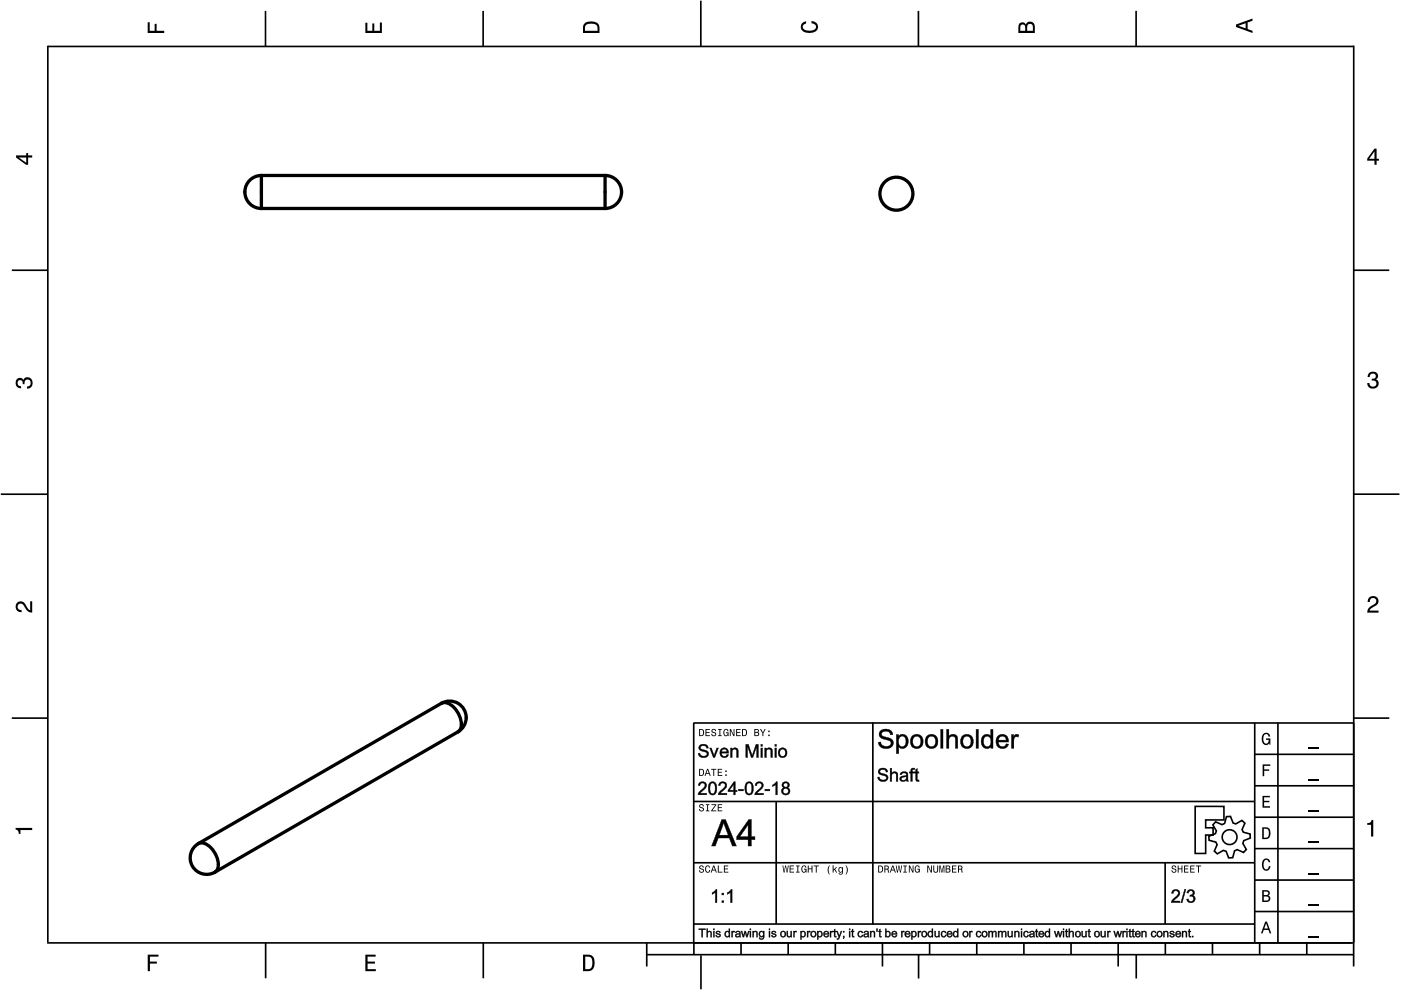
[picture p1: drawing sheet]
<svg xmlns="http://www.w3.org/2000/svg" width="297mm" height="210mm" viewBox="0 0 297 210" stroke-linecap="round" stroke-linejoin="round" font-family="sans-serif">
<g fill="none" stroke="#000" stroke-width=".35">
<path d="M10.1 9.9h277M10.1 9.7v190.1M56.3 2.3v7.5M102.4 2.3v7.5M148.6 .1v9.8M194.7 2.3v7.5M240.9 2.3v7.5M287 9.7v195.2M2.5 57.3h7.5M287.1 57.3h7.5M.2 104.8h10M287 104.8h9.7"/>
<path d="M2.5 152.3h7.5M147 153.3h140.1M147.1 153.3v46.7M185.1 153.2v42.8M266 159.9h21M266 153.3v46.7M270.9 153.3v46.7M287.1 152.3h7.5M147 169.9h119M164.6 169.9v26M266 179.9h21M266 173.3h21"/>
<path d="M266 166.6h21M10 199.9h277.1M56.3 199.9v7.5M102.5 199.9v7.5M137.1 199.9v5M147 195.9h119M147 182.9h119M147.1 199.9v2.5M157.1 199.9v2.5M167.1 199.9v2.5M177.1 199.9v2.5M187.1 199.9v5"/>
<path d="M197.1 199.9v2.5M207.1 199.9v2.5M217.1 199.9v2.5M227.1 199.9v2.5M237.1 199.9v5M247 182.9v13M247.1 199.9v2.5M257.1 199.9v2.5M266 193.3h21M266 186.6h21M267.1 199.9v2.5M277.1 199.9v2.5"/>
<path d="M137.1 202.4h150M148.6 202.6v7.2M194.8 202.4v5.1M240.9 202.4v5.1"/>
</g>
<g fill="#000">
<path d="M31.3 4.7h.4v1.8h1.1v-1.4h.4v1.4h1.6v.5h-3.5z" fill-rule="evenodd"/>
<path d="M77.5 4.8h.4v1.7h1v-1.5h.5v1.5h1.1v-1.7h.5v2.2h-3.5z" fill-rule="evenodd"/>
<path d="M124 4.9a2.19 2.19 0 0 0-.4 2.1h3.5v-1.2a1.42 1.42 0 0 0-1.7-1.3zM124.3 5.2a2.14 2.14 0 0 1 2.3 .3l.1 1h-2.7l.1-1z" fill-rule="evenodd"/>
<path d="M170.1 4.9l.8-.4v.5a.7 .7 0 0 0-.7 .5 .7 .7 0 0 0 .3 .8 1.69 1.69 0 0 0 2.5-.6 .9 .9 0 0 0-.9-.8v-.5a1.24 1.24 0 0 1 1.3 1.1 1.24 1.24 0 0 1-1 1.4 2.22 2.22 0 0 1-2.5-.7l-.1-.5z" fill-rule="evenodd"/>
<path d="M216.1 5l-.2 .8v1.2h3.5v-1.3a.98 .98 0 0 0-.7-1.1 .98 .98 0 0 0-1.2 .6 .84 .84 0 0 0-1.4-.2zM216.4 5.3a.54 .54 0 0 1 .7-.1 .54 .54 0 0 1 .3 .6v.7h-1.1zM217.9 5.2a.62 .62 0 0 1 .7-.1 .62 .62 0 0 1 .4 .6v.8h-1.2z" fill-rule="evenodd"/>
<path d="M262.1 5.2v.5l3.5 1.3v-.5l-1.1-.3v-1.4l1.1-.4v-.5zM262.6 5.5l1.5-.6v1.1z" fill-rule="evenodd"/>
<path d="M3.4 32.9v.5l2.1 1.5h.5v-1.5h.8v-.5h-.8v-.5h-.4v.5zM4 33.4h1.6v1.1z" fill-rule="evenodd"/>
<path d="M291.4 31.5l-1.5 2.1v.5h1.5v.8h.5v-.8h.5v-.4h-.5v-2.2zM291.4 32.1v1.6h-1.1z" fill-rule="evenodd"/>
<path d="M3.6 80.4a.86 .86 0 0 1 1.4 .1 1.06 1.06 0 0 1 1.2-.5 1.06 1.06 0 0 1 .7 1.2 1.1 1.1 0 0 1-1.2 1.2v-.5a.71 .71 0 0 0 .8-.9 .71 .71 0 0 0-1.3-.1v.6h-.4a.61 .61 0 0 0-.3-.8 .61 .61 0 0 0-.8 .2 .61 .61 0 0 0 .2 .8l.6 .2v.4a1.15 1.15 0 0 1-1.2-.6 1.15 1.15 0 0 1 .3-1.3z" fill-rule="evenodd"/>
<path d="M290.3 79.1a1.08 1.08 0 0 1 1.3-.2 1.08 1.08 0 0 1 .5 1.3l-.4 .2a1.06 1.06 0 0 1 .6 1.3 1.06 1.06 0 0 1-1.2 .7 1.1 1.1 0 0 1-1.2-1.2h.4a.71 .71 0 0 0 1 .8 .71 .71 0 0 0 .1-1.3h-.6v-.4a.61 .61 0 0 0 .8-.3 .61 .61 0 0 0-.2-.8 .61 .61 0 0 0-.8 .2l-.2 .5h-.4z" fill-rule="evenodd"/>
<path d="M3.6 127.8a1.22 1.22 0 0 1 2 .7l.4 .6 .4 .3v-1.9h.4v2.4a1.8 1.8 0 0 1-1.7-1.4 .71 .71 0 0 0-.9-.5 .71 .71 0 0 0-.5 .8 .71 .71 0 0 0 .9 .6v.4a1.18 1.18 0 0 1-1.2-.6 1.18 1.18 0 0 1 .2-1.4z" fill-rule="evenodd"/>
<path d="M290.3 126.7a1.18 1.18 0 0 1 1.9 .3 1.18 1.18 0 0 1-1 1.7l-.5 .3-.3 .5h1.9v.4h-2.4a1.8 1.8 0 0 1 1.4-1.7 .71 .71 0 0 0 .5-.9 .71 .71 0 0 0-.9-.5 .71 .71 0 0 0-.5 .8h-.4z" fill-rule="evenodd"/>
<path d="M148.2 154.6v1.5h.5a.77 .77 0 0 0 .6-.8 .77 .77 0 0 0-.6-.7zM148.4 154.8a.58 .58 0 0 1 .7 .5 .58 .58 0 0 1-.7 .6zM149.6 154.6v1.5h.9v-.2h-.7v-.5h.6v-.2h-.6v-.4h.7v-.2zM151 154.7a.53 .53 0 0 0 0 .6 .53 .53 0 0 0 .6 .2 .32 .32 0 0 1-.3 .5 .32 .32 0 0 1-.3-.4h-.2a.5 .5 0 0 0 .7 .5 .5 .5 0 0 0 .1-.8l-.4-.1a.28 .28 0 0 1-.1-.4 .28 .28 0 0 1 .4-.1 .28 .28 0 0 1 .1 .3h.2a.51 .51 0 0 0-.3-.4 .51 .51 0 0 0-.5 .1zM152.3 154.6v.2h.2v1.1h-.2v.2h.7v-.2h-.3v-1.1h.3v-.2zM153.5 154.7a.81 .81 0 0 0 .5 1.4l.3-.2 .2 .2v-.8h-.6v.1h.4l-.2 .5a.6 .6 0 0 1-.5-.6 .6 .6 0 0 1 .4-.6l.2 .3h.3l-.2-.3a.53 .53 0 0 0-.8 0zM154.7 154.6v1.5h.2v-1.3l.6 1.3h.2v-1.5h-.2v1.2l-.5-1.2zM156.1 154.6v1.5h.9v-.2h-.7v-.5h.6v-.2h-.6v-.4h.7v-.2zM157.3 154.6v1.5h.5a.77 .77 0 0 0 .6-.8 .77 .77 0 0 0-.6-.7zM157.5 154.8a.57 .57 0 0 1 .7 .5 .57 .57 0 0 1-.7 .6zM159.9 154.6v1.5h.6a.42 .42 0 0 0 .5-.3 .42 .42 0 0 0-.3-.5l.2-.2-.1-.4zM160.1 154.8h.3a.23 .23 0 0 1 .3 .2 .23 .23 0 0 1-.3 .2h-.3zM160.1 155.4h.4a.26 .26 0 0 1 .3 .2 .26 .26 0 0 1-.3 .3h-.4zM161.1 154.6l.5 .9v.6h.2v-.6l.5-.9h-.2l-.4 .7-.3-.7zM162.9 155.8v.3h.3v-.3zM162.9 154.9v.3h.3v-.3z" fill-rule="evenodd"/>
<path d="M267.8 155.7a.85 .85 0 0 1 .9-.3 .85 .85 0 0 1 .6 .8h-.3l-.1-.3a.49 .49 0 0 0-.4-.3 .49 .49 0 0 0-.5 .3 1.2 1.2 0 0 0 .4 1.8 .66 .66 0 0 0 .6-.8h-.6v-.3h.9v1.3h-.1l-.1-.3-.3 .3a.85 .85 0 0 1-1.2-.7v-1.1z" fill-rule="evenodd"/>
<path d="M3.3 175.5h3.5v.5h-2.5v.8h-.3a.77 .77 0 0 0-.7-.9z" fill-rule="evenodd"/>
<path d="M148.4 170.6a.53 .53 0 0 0 0 .6 .53 .53 0 0 0 .6 .2 .32 .32 0 0 1-.3 .5 .32 .32 0 0 1-.3-.4h-.2a.5 .5 0 0 0 .7 .6 .5 .5 0 0 0 .1-.9l-.4-.1a.28 .28 0 0 1-.1-.4 .28 .28 0 0 1 .4-.1 .28 .28 0 0 1 .1 .4h.2a.51 .51 0 0 0-.3-.5 .51 .51 0 0 0-.5 .1zM149.7 170.5v.2h.2v1.1h-.2v.2h.7v-.2h-.3v-1.1h.3v-.2zM150.8 170.5v.2h.8l-.8 1.3h1.1v-.2h-.9l.9-1.3zM152.2 170.5v1.5h.9v-.2h-.7v-.5h.6v-.1h-.6v-.5h.7v-.2z" fill-rule="evenodd"/>
<path d="M148.2 163v1.5h.5a.77 .77 0 0 0 .6-.7 .77 .77 0 0 0-.6-.8zM148.4 163.2a.58 .58 0 0 1 .7 .6 .58 .58 0 0 1-.7 .5zM149.9 163l-.5 1.5h.2l.1-.4h.6l.2 .4h.2l-.6-1.5zM150 163.2l.3 .7h-.5zM150.8 163v.2h.4v1.3h.2v-1.3h.5v-.2zM152.2 163v1.5h.9v-.2h-.7v-.5h.6v-.2h-.6v-.4h.7v-.2zM153.8 164.2v.3h.3v-.3zM153.8 163.4v.3h.3v-.3z" fill-rule="evenodd"/>
<path d="M267.7 168.7h1.5v.3h-1.2v.8h1.1v.3h-1.1v.8h1.3v.3h-1.6z" fill-rule="evenodd"/>
<path d="M267.7 162.1h1.6v.3h-1.3v.7h1.1v.3h-1.1v1.2h-.3z" fill-rule="evenodd"/>
<path d="M267.6 175.4v2.5h.8a1.37 1.37 0 0 0 .7-2.2 1.56 1.56 0 0 0-1.5-.3zM267.9 175.7a.98 .98 0 0 1 1.2 .7 .98 .98 0 0 1-.7 1.2h-.5z" fill-rule="evenodd"/>
<path d="M289.9 174.5a.77 .77 0 0 0 .9-.7h.4v3.6h-.5v-2.5h-.8z" fill-rule="evenodd"/>
<path d="M148.4 183.6a.53 .53 0 0 0 0 .6 .53 .53 0 0 0 .6 .2 .32 .32 0 0 1-.3 .5 .32 .32 0 0 1-.3-.4h-.2a.5 .5 0 0 0 .7 .6 .5 .5 0 0 0 .1-.9l-.4-.1a.28 .28 0 0 1-.1-.4 .28 .28 0 0 1 .4-.1 .28 .28 0 0 1 .1 .4h.2a.51 .51 0 0 0-.3-.5 .51 .51 0 0 0-.5 .1zM149.6 183.7l-.1 .2a.67 .67 0 0 0 .1 .9 .67 .67 0 0 0 .8 .1l.2-.4h-.2l-.2 .3a.6 .6 0 0 1-.5-.5 .6 .6 0 0 1 .5-.6l.2 .3h.2l-.2-.4a.5 .5 0 0 0-.8 .1zM151.2 183.5l-.5 1.5h.2l.1-.4h.6l.2 .4h.2l-.6-1.5zM151.3 183.7l.3 .7h-.5zM152.2 183.5v1.5h1v-.2h-.8v-1.3zM153.5 183.5v1.5h.9v-.2h-.7v-.5h.6v-.2h-.6v-.4h.7v-.2z" fill-rule="evenodd"/>
<path d="M165.9 183.5l.2 1.5h.2l.3-1.3 .2 1.3h.2l.2-1.5h-.1l-.2 1.3-.2-1.3h-.2l-.2 1.3-.2-1.3zM167.4 183.5v1.5h1v-.2h-.8v-.5h.7v-.2h-.7v-.4h.7v-.2zM168.8 183.5v.2h.3v1.1h-.3v.2h.7v-.2h-.2v-1.1h.2v-.2zM170 183.7a.82 .82 0 0 0 .6 1.3l.3-.2 .1 .2v-.8h-.5v.2h.3l-.2 .4a.6 .6 0 0 1-.5-.5 .6 .6 0 0 1 .5-.6l.2 .3h.2l-.2-.4a.53 .53 0 0 0-.8 .1zM171.3 183.5v1.5h.2v-.7h.6v.7h.2v-1.5h-.2v.6h-.6v-.6zM172.5 183.5v.2h.5v1.3h.2v-1.3h.4v-.2zM175.8 183.5a1.35 1.35 0 0 0 .2 1.9 1.84 1.84 0 0 1 0-1.9zM176.5 183.5v1.5h.2v-.4l.2-.2 .4 .6h.2l-.4-.7 .4-.5h-.2l-.6 .6v-.9zM177.9 184a.59 .59 0 0 0-.2 .7 .59 .59 0 0 0 .7 .3l.1-.2a.31 .31 0 0 1-.1 .5 .31 .31 0 0 1-.4-.2h-.2a.47 .47 0 0 0 .5 .4 .47 .47 0 0 0 .4-.5v-1.2h-.2v.2l-.3-.2zM178 184.1l.1-.1a.42 .42 0 0 1 .4 .4 .42 .42 0 0 1-.4 .5l-.1-.3zM179.3 183.5a1.85 1.85 0 0 1 0 1.9 1.22 1.22 0 0 0 0-1.9z" fill-rule="evenodd"/>
<path d="M186.2 183.5v1.5h.5a.77 .77 0 0 0 .6-.7 .77 .77 0 0 0-.6-.8zM186.4 183.7a.58 .58 0 0 1 .6 .6 .58 .58 0 0 1-.6 .5zM187.5 183.5v1.5h.2v-.6a.45 .45 0 0 1 .5 .1 .45 .45 0 0 1 .1 .5h.2l-.2-.7a.42 .42 0 0 0 .1-.5 .42 .42 0 0 0-.4-.3zM187.7 183.7h.3a.26 .26 0 0 1 .3 .2 .26 .26 0 0 1-.4 .3h-.2zM189.2 183.5l-.6 1.5h.2l.2-.4h.6l.1 .4h.2l-.5-1.5zM189.3 183.7l.2 .7h-.4zM189.9 183.5l.3 1.5h.2l.2-1.3 .2 1.3h.2l.3-1.5h-.2l-.2 1.3-.2-1.3h-.2l-.2 1.3-.2-1.3zM191.5 183.5v.2h.3v1.1h-.3v.2h.8v-.2h-.3v-1.1h.3v-.2zM192.7 183.5v1.5h.2v-1.2l.6 1.2h.2v-1.5h-.2v1.2l-.6-1.2zM194.1 183.7a.81 .81 0 0 0 .5 1.3l.3-.2 .1 .2v-.8h-.5v.2h.3l-.2 .4a.6 .6 0 0 1-.5-.5 .6 .6 0 0 1 .5-.6l.2 .3h.2l-.2-.4a.53 .53 0 0 0-.7 .1zM196.6 183.5v1.5h.2v-1.2l.6 1.2h.2v-1.5h-.2v1.2l-.6-1.2zM197.9 183.5v.9a.52 .52 0 0 0 .5 .6 .52 .52 0 0 0 .5-.6v-.9h-.2v.9a.33 .33 0 0 1-.3 .5 .33 .33 0 0 1-.3-.5v-.9zM199.2 183.5v1.5h.1v-1.4l.3 1.4h.2l.3-1.4v1.4h.1v-1.5h-.2l-.3 1.3-.3-1.3zM200.5 183.5v1.5h.6a.42 .42 0 0 0 .4-.3 .42 .42 0 0 0-.2-.5l.2-.2-.1-.4zM200.7 183.7h.3a.23 .23 0 0 1 .3 .2 .23 .23 0 0 1-.3 .2h-.3zM200.7 184.3h.3a.26 .26 0 0 1 .3 .3 .26 .26 0 0 1-.3 .2h-.3zM201.8 183.5v1.5h1v-.2h-.8v-.5h.7v-.2h-.7v-.4h.8v-.2zM203.1 183.5v1.5h.2v-.6a.45 .45 0 0 1 .5 .1 .45 .45 0 0 1 .1 .5h.2l-.2-.7a.42 .42 0 0 0 .1-.5 .42 .42 0 0 0-.4-.3zM203.3 183.7h.3a.26 .26 0 0 1 .3 .2 .26 .26 0 0 1-.4 .3h-.2z" fill-rule="evenodd"/>
<path d="M248.5 183.6a.53 .53 0 0 0 0 .6 .53 .53 0 0 0 .6 .2 .32 .32 0 0 1-.2 .5 .32 .32 0 0 1-.3-.4h-.2a.5 .5 0 0 0 .6 .6 .5 .5 0 0 0 .2-.9l-.4-.1a.28 .28 0 0 1-.1-.4 .28 .28 0 0 1 .3-.1 .28 .28 0 0 1 .2 .4h.2a.51 .51 0 0 0-.3-.5 .51 .51 0 0 0-.6 .1zM249.7 183.5v1.5h.2v-.7h.6v.7h.2v-1.5h-.2v.6h-.6v-.6zM251 183.5v1.5h1v-.2h-.8v-.5h.7v-.2h-.7v-.4h.8v-.2zM252.3 183.5v1.5h1v-.2h-.8v-.5h.7v-.2h-.7v-.4h.8v-.2zM253.5 183.5v.2h.5v1.3h.2v-1.3h.5v-.2z" fill-rule="evenodd"/>
<path d="M268.3 195.4l-1 2.5h.4l.2-.7h1l.3 .7h.3l-.9-2.5zM268.4 195.8l.4 1.1h-.7z" fill-rule="evenodd"/>
<path d="M267.6 188.7v2.5h1a.7 .7 0 0 0 .7-.5 .7 .7 0 0 0-.4-.8 .61 .61 0 0 0 .3-.8 .61 .61 0 0 0-.7-.4zM267.9 189h.6a.38 .38 0 0 1 .4 .4 .38 .38 0 0 1-.5 .4h-.5zM267.9 190.1h.6a.44 .44 0 0 1 .5 .4 .44 .44 0 0 1-.5 .4h-.6z" fill-rule="evenodd"/>
<path d="M267.8 182.3a.85 .85 0 0 1 .9-.3 .85 .85 0 0 1 .6 .8h-.3l-.1-.2a.47 .47 0 0 0-.4-.3 .47 .47 0 0 0-.4 .3 1.21 1.21 0 0 0 .4 1.7 .64 .64 0 0 0 .5-.7h.4a.89 .89 0 0 1-.8 1 .89 .89 0 0 1-1-.7v-1.1z" fill-rule="evenodd"/>
<path d="M31.3 202.4h2.3v.4h-1.8v1.1h1.5v.4h-1.5v1.6h-.5z" fill-rule="evenodd"/>
<path d="M77.5 202.4h2.1v.4h-1.7v1.1h1.6v.4h-1.6v1.2h1.8v.4h-2.2z" fill-rule="evenodd"/>
<path d="M123.6 202.4v3.5h1.2a1.42 1.42 0 0 0 1.3-1.7 1.38 1.38 0 0 0-1.3-1.8zM124.1 202.8l1 .1a1.89 1.89 0 0 1 0 2.5l-1 .1z" fill-rule="evenodd"/>
</g>
<path d="M277.3 158.6h2.2M277.3 178.6h2.2M277.3 172h2.2M277.3 165.3h2.2M277.3 198.6h2.2M277.3 192h2.2M277.3 185.3h2.2" fill="none" stroke="#000" stroke-width=".25"/>
<g fill="#000">
<path d="M148.3 158a1.12 1.12 0 0 1 1.9 .6l-.4 .1a.64 .64 0 0 0-.6-.6 .64 .64 0 0 0-.6 .5l.6 .3a.93 .93 0 0 1 1.1 1 .93 .93 0 0 1-1.3 .8 .91 .91 0 0 1-1-1l.4-.1a.75 .75 0 0 0 .7 .7 .75 .75 0 0 0 .7-.6l-1.3-.6a.67 .67 0 0 1-.2-1.1zM148.4 158a.75 .75 0 0 0-.1 .9 .75 .75 0 0 0 .8 .4l.5 .2a.49 .49 0 0 1 .3 .6 .49 .49 0 0 1-.7 .3 .69 .69 0 0 1-.8-.7h-.4a1.12 1.12 0 0 0 1.1 .9 1.12 1.12 0 0 0 1.1-.8l-.1-.4-.3-.3-1.2-.3a.63 .63 0 0 1 .3-.8 .63 .63 0 0 1 .8 .3l.1 .3h.3a1.02 1.02 0 0 0-1.7-.6zM150.4 158.6h.5l.5 1.6 .5-1.6h.5l-.8 2h-.4zM150.5 158.6l.7 2h.4l.7-2h-.3l-.6 1.8-.6-1.8zM152.9 158.8a.96 .96 0 0 1 1.1-.2 .96 .96 0 0 1 .5 1.1h-1.5a.56 .56 0 0 0 .5 .6 .56 .56 0 0 0 .6-.4l.4 .1a.83 .83 0 0 1-1.2 .7 1.16 1.16 0 0 1-.4-1.9zM152.9 158.9a1 1 0 0 0-.1 1.4 1 1 0 0 0 1.5 0l.2-.3h-.4a.59 .59 0 0 1-.7 .4 .59 .59 0 0 1-.4-.8l1.5 .1a1.1 1.1 0 0 0-.9-1.1zM153.2 159l-.2 .4h1.1a.51 .51 0 0 0-.3-.5 .51 .51 0 0 0-.6 .1zM153.1 159l.5-.2 .3 .1 .3 .5h-1.2zM154.8 158.6h.4v.3a.73 .73 0 0 1 .9-.4 .73 .73 0 0 1 .5 .9v1.2h-.5v-1.2a.46 .46 0 0 0-.5-.5 .46 .46 0 0 0-.3 .6v1.1h-.5zM154.9 158.6v2h.3v-1.1a.53 .53 0 0 1 .4-.7 .53 .53 0 0 1 .6 .6v1.2h.3v-1.6a.73 .73 0 0 0-.7-.4 .73 .73 0 0 0-.7 .4l.1-.4zM158.1 157.8h.6l.8 2.4 .8-2.4h.5v2.8h-.4l.1-2.3-.9 2.3h-.3l-.8-2.4v2.4h-.4zM158.1 157.8v2.8h.4v-2.4l.8 2.4h.3l.9-2.3-.1 2.3h.4v-2.8h-.5l-.8 2.5-.8-2.5zM161.3 157.8h.4v.5h-.4zM161.3 157.8v.4h.4v-.4zM161.3 158.6h.4v2h-.4zM161.3 158.6v2h.4v-2zM162.1 158.6h.4l-.1 .3a.73 .73 0 0 1 .9-.4 .73 .73 0 0 1 .5 .9v1.2h-.4v-1.2a.46 .46 0 0 0-.5-.5 .46 .46 0 0 0-.4 .6v1.1h-.4zM162.1 158.6v2h.4l-.1-1.1a.53 .53 0 0 1 .5-.7 .53 .53 0 0 1 .6 .6l-.1 1.2h.4v-1.6a.73 .73 0 0 0-.7-.4 .73 .73 0 0 0-.7 .4v-.4zM164.2 157.8h.5v.5h-.5zM164.3 157.8v.4h.3v-.4zM164.2 158.6h.5v2h-.5zM164.3 158.6v2h.3v-2zM165.3 158.7a1.05 1.05 0 0 1 1.4 .2 1.05 1.05 0 0 1-.2 1.5 1.05 1.05 0 0 1-1.4-.2l-.1-1zM165.3 158.8a1.03 1.03 0 0 0-.2 1.3 1.03 1.03 0 0 0 1.3 .4 1.02 1.02 0 0 0 .3-1.4 1.02 1.02 0 0 0-1.4-.3zM165.5 159a.7 .7 0 0 0-.1 .9 .7 .7 0 0 0 .8 .3 .69 .69 0 0 0 .3-.9 .69 .69 0 0 0-1-.3zM165.5 159a.77 .77 0 0 1 1.1 .4 .77 .77 0 0 1-.7 1 .84 .84 0 0 1-.4-1.4z"/>
<path d="M148.4 158a1.09 1.09 0 0 1 1.8 .6h-.4a.65 .65 0 0 0-.6-.5 .65 .65 0 0 0-.7 .6l.4 .2a1.12 1.12 0 0 1 1.3 1.1 1.16 1.16 0 0 1-1.2 .6 1.16 1.16 0 0 1-1-.9h.4a.76 .76 0 0 0 .7 .6 .76 .76 0 0 0 .8-.6l-.4-.3a1.03 1.03 0 0 1-1.2-1.2zM150.5 158.6h.3l.6 1.6 .6-1.6h.3l-.7 2h-.4zM152.9 158.8a.94 .94 0 0 1 1.1-.1 .94 .94 0 0 1 .5 1h-1.5a.59 .59 0 0 0 .4 .6 .59 .59 0 0 0 .7-.3h.4a1 1 0 0 1-1.4 .5 1 1 0 0 1-.4-1.5zM153.2 159l-.2 .4h1.1a.56 .56 0 0 0-.3-.5 .56 .56 0 0 0-.6 .1zM154.9 158.6h.3v.3a.72 .72 0 0 1 .9-.3 .72 .72 0 0 1 .4 .8v1.2h-.3v-1.2a.5 .5 0 0 0-.6-.6 .5 .5 0 0 0-.4 .7v1.1h-.3zM158.1 157.8h.6l.8 2.4 .8-2.4h.5v2.8h-.4v-2.3l-.8 2.3h-.3l-.8-2.4v2.4h-.4zM161.3 157.8h.4v.4h-.4zM161.3 158.6h.4v2h-.4zM162.1 158.6h.3v.3a.72 .72 0 0 1 .9-.3 .72 .72 0 0 1 .5 .8v1.2h-.4v-1.2a.5 .5 0 0 0-.5-.6 .5 .5 0 0 0-.4 .7v1.1h-.4zM164.3 157.8h.3v.4h-.3zM164.3 158.6h.3v2h-.3zM165.3 158.8a1.01 1.01 0 0 1 1.4 .2 1.01 1.01 0 0 1-.2 1.4 1.01 1.01 0 0 1-1.4-.2l-.1-.9zM165.5 159a.74 .74 0 0 0-.1 .9 .74 .74 0 0 0 .8 .4 .73 .73 0 0 0 .3-1 .73 .73 0 0 0-1-.3z"/>
<path d="M186.7 154.9a1.61 1.61 0 0 1 2.6 .9l-.5 .1a.99 .99 0 0 0-.9-.8 .99 .99 0 0 0-1 .5l.3 .5 1 .2a1.23 1.23 0 0 1 1.3 1.4 1.23 1.23 0 0 1-1.6 1.1 1.42 1.42 0 0 1-1.7-1.5h.5a1.14 1.14 0 0 0 1 .9 1.14 1.14 0 0 0 1.2-.6l-.3-.5-1.7-.5a.96 .96 0 0 1-.2-1.7zM186.7 155a1.09 1.09 0 0 0-.1 1.2 1.09 1.09 0 0 0 1.1 .6l.7 .2a.66 .66 0 0 1 .5 .8 .66 .66 0 0 1-.8 .5 1.07 1.07 0 0 1-1.4-1l-.5 .1a1.66 1.66 0 0 0 1.5 1.3 1.66 1.66 0 0 0 1.7-1l-.1-.6-.6-.6-1.7-.5a.56 .56 0 0 1-.1-.7 .56 .56 0 0 1 .6-.3 .89 .89 0 0 1 1.3 .8h.5a1.55 1.55 0 0 0-2.6-.8zM190 155.7h.5v.4a1.16 1.16 0 0 1 1.4-.4 1.16 1.16 0 0 1 .7 1.2 1.31 1.31 0 0 1-.5 1.6 1.31 1.31 0 0 1-1.6-.1l.1 1.4h-.6zM190.1 155.7v4.1h.4v-1.6a1.18 1.18 0 0 0 1.4 .3 1.18 1.18 0 0 0 .6-1.3 1.15 1.15 0 0 0-.6-1.4 1.15 1.15 0 0 0-1.4 .5v-.6zM190.8 156.4a1.2 1.2 0 0 0 .5 1.9 1.16 1.16 0 0 0 .7-1.1 1.16 1.16 0 0 0-.7-1.1zM190.7 156.3a.83 .83 0 0 1 1.1-.1 .83 .83 0 0 1 .3 1 .88 .88 0 0 1-.8 1.2 .88 .88 0 0 1-.8-1.2zM193.4 156a1.52 1.52 0 0 1 2.4 1 1.52 1.52 0 0 1-2 1.7 1.73 1.73 0 0 1-.4-2.7zM193.5 156a1.52 1.52 0 0 0-.4 1.8 1.52 1.52 0 0 0 1.7 .8 1.48 1.48 0 0 0 .8-2.1 1.48 1.48 0 0 0-2.1-.5zM193.8 156.4a1.07 1.07 0 0 0-.3 1.2 1.07 1.07 0 0 0 1.1 .6 1.09 1.09 0 0 0 .6-1.2 1.09 1.09 0 0 0-1.1-.8zM193.7 156.3a.98 .98 0 0 1 1.3 0 .98 .98 0 0 1 .2 1.2 .9 .9 0 0 1-1 .8 .9 .9 0 0 1-.7-1.1zM196.6 156a1.52 1.52 0 0 1 2.3 1 1.52 1.52 0 0 1-2 1.7 1.73 1.73 0 0 1-.3-2.7zM196.6 156a1.52 1.52 0 0 0-.3 1.8 1.52 1.52 0 0 0 1.7 .8 1.48 1.48 0 0 0 .7-2.1 1.48 1.48 0 0 0-2.1-.5zM196.9 156.4a1.07 1.07 0 0 0-.2 1.2 1.07 1.07 0 0 0 1 .6 1.09 1.09 0 0 0 .6-1.2 1.09 1.09 0 0 0-1-.8zM196.9 156.3a.98 .98 0 0 1 1.2 0 .98 .98 0 0 1 .3 1.2 .9 .9 0 0 1-1.1 .8 .9 .9 0 0 1-.7-1.1zM199.4 154.6h.6v4.1h-.6zM199.4 154.6v4.1h.5v-4.1zM200.6 154.6h.6v1.5a1.05 1.05 0 0 1 1.2-.4 1.05 1.05 0 0 1 .7 1.1v1.9h-.6v-1.9a.67 .67 0 0 0-.8-.6 .67 .67 0 0 0-.5 .9v1.6h-.6zM200.7 154.6v4.1h.5l-.1-1.6a.75 .75 0 0 1 .6-1 .75 .75 0 0 1 .9 .7v1.9h.5l-.1-1.9a1 1 0 0 0-.7-1.1 1 1 0 0 0-1.2 .5l.1-1.6zM204.1 156a1.52 1.52 0 0 1 2.3 1 1.52 1.52 0 0 1-2 1.7 1.73 1.73 0 0 1-.3-2.7zM204.1 156a1.52 1.52 0 0 0-.3 1.8 1.52 1.52 0 0 0 1.7 .8 1.48 1.48 0 0 0 .7-2.1 1.48 1.48 0 0 0-2.1-.5zM204.4 156.4a1.07 1.07 0 0 0-.2 1.2 1.07 1.07 0 0 0 1 .6 1.09 1.09 0 0 0 .6-1.2 1.09 1.09 0 0 0-1-.8zM204.4 156.3a.98 .98 0 0 1 1.2 0 .98 .98 0 0 1 .3 1.2 .9 .9 0 0 1-1.1 .8 .9 .9 0 0 1-.7-1.1zM206.9 154.6h.6v4.1h-.6zM206.9 154.6v4.1h.5v-4.1zM208.4 156a1.05 1.05 0 0 1 1.6 .1v-1.5h.6v4.1h-.6l.1-.4a1.02 1.02 0 0 1-1.7 .1 1.93 1.93 0 0 1 0-2.4zM208.4 156a1.51 1.51 0 0 0-.3 1.7 1.51 1.51 0 0 0 1.5 .9l.5-.5v.6h.4v-4.1h-.5l.1 1.6a1.04 1.04 0 0 0-1.7-.2zM208.8 156.4a1.22 1.22 0 0 0 .5 1.9 1.14 1.14 0 0 0 .7-1.1 1.14 1.14 0 0 0-.7-1.1zM208.7 156.3a.86 .86 0 0 1 1.1-.1 .86 .86 0 0 1 .3 1 .87 .87 0 0 1-.8 1.2 .87 .87 0 0 1-.8-1.2zM211.5 156.1a1.38 1.38 0 0 1 1.7-.3 1.38 1.38 0 0 1 .6 1.6l-2.1-.1a.83 .83 0 0 0 .7 1 .83 .83 0 0 0 .9-.6h.5a1.2 1.2 0 0 1-1.6 1 1.62 1.62 0 0 1-.7-2.6zM211.6 156.1a1.47 1.47 0 0 0-.2 2 1.47 1.47 0 0 0 2 .3l.4-.6-.5-.1a.85 .85 0 0 1-1 .6 .85 .85 0 0 1-.6-1h2.1a1.32 1.32 0 0 0-.7-1.4 1.32 1.32 0 0 0-1.5 .2zM212 156.3l-.3 .6h1.6a.76 .76 0 0 0-.5-.7 .76 .76 0 0 0-.8 .1zM211.9 156.3l.6-.3 .5 .2 .3 .3 .1 .5h-1.7zM214.4 155.7h.5v.5a.68 .68 0 0 1 .5-.5 .68 .68 0 0 1 .7 .2l-.2 .5a.55 .55 0 0 0-.9 .2v2.1h-.6zM214.5 155.7v3h.4v-1.6a.66 .66 0 0 1 .2-.8 .66 .66 0 0 1 .8 0l.1-.4a.76 .76 0 0 0-1.1 .3v-.5z"/>
<path d="M186.7 155a1.58 1.58 0 0 1 2.6 .8h-.5a1.01 1.01 0 0 0-.9-.8 1.01 1.01 0 0 0-1 .6l.3 .5a3 3 0 0 1 2.1 1 1.33 1.33 0 0 1-1.7 1.6 1.37 1.37 0 0 1-1.4-1.3l.5-.1a1.15 1.15 0 0 0 1 .9 1.15 1.15 0 0 0 1.2-.6 1.51 1.51 0 0 0-1.5-.9 1.04 1.04 0 0 1-.9-.6 1.04 1.04 0 0 1 .2-1.1zM190.1 155.7h.4v.4a1.19 1.19 0 0 1 1.5-.3 1.19 1.19 0 0 1 .6 1.4 1.22 1.22 0 0 1-.6 1.3 1.22 1.22 0 0 1-1.5-.1v1.4h-.4zM190.7 156.4a1.23 1.23 0 0 0 .6 1.9 1.2 1.2 0 0 0 .8-1.1 1.2 1.2 0 0 0-.8-1.1zM193.5 156a1.47 1.47 0 0 1 2.2 1 1.47 1.47 0 0 1-1.9 1.6 1.69 1.69 0 0 1-.3-2.6zM193.8 156.4a1.12 1.12 0 0 0-.3 1.2 1.12 1.12 0 0 0 1.1 .7 1.13 1.13 0 0 0 .6-1.3 1.13 1.13 0 0 0-1.1-.9zM196.6 156a1.47 1.47 0 0 1 2.3 1 1.47 1.47 0 0 1-2 1.6 1.69 1.69 0 0 1-.3-2.6zM196.9 156.4a1.12 1.12 0 0 0-.3 1.2 1.12 1.12 0 0 0 1.1 .7 1.13 1.13 0 0 0 .7-1.3 1.13 1.13 0 0 0-1.1-.9zM199.4 154.6h.5v4.1h-.5zM200.7 154.6h.5v1.5a1.04 1.04 0 0 1 1.2-.4 1.04 1.04 0 0 1 .7 1.1v1.9h-.5v-1.9a.71 .71 0 0 0-.9-.7 .71 .71 0 0 0-.5 1v1.6h-.5zM204.1 156a1.47 1.47 0 0 1 2.3 1 1.47 1.47 0 0 1-1.9 1.6 1.69 1.69 0 0 1-.4-2.6zM204.4 156.4a1.12 1.12 0 0 0-.3 1.2 1.12 1.12 0 0 0 1.1 .7 1.13 1.13 0 0 0 .7-1.3 1.13 1.13 0 0 0-1.1-.9zM206.9 154.6h.5v4.1h-.5zM208.4 156a1.07 1.07 0 0 1 1.6 .1v-1.5h.5v4.1h-.4v-.4a1.25 1.25 0 0 1-1.6 .2 1.25 1.25 0 0 1-.5-1.6zM208.7 156.4a1.26 1.26 0 0 0 .6 1.9 1.18 1.18 0 0 0 .8-1.1 1.18 1.18 0 0 0-.8-1.1zM211.5 156.1a1.36 1.36 0 0 1 1.7-.3 1.36 1.36 0 0 1 .6 1.5h-2.1a.85 .85 0 0 0 .6 1 .85 .85 0 0 0 1-.6l.5 .1a1.43 1.43 0 0 1-1.9 .8 1.43 1.43 0 0 1-.6-2zM212 156.3l-.3 .6h1.6a.8 .8 0 0 0-.5-.7 .8 .8 0 0 0-.8 .1zM214.5 155.7h.4v.5a.71 .71 0 0 1 1.1-.4l-.1 .5a.65 .65 0 0 0-.8 .1 .65 .65 0 0 0-.2 .7v1.6h-.4z"/>
<path d="M148.3 165.9a.91 .91 0 0 1 1.4 .2 .91 .91 0 0 1-.5 1.4l-.7 .7h1.3v.3h-1.8a3.2 3.2 0 0 1 1.3-1.6 .53 .53 0 0 0-.2-.9 .53 .53 0 0 0-.7 .6l-.4-.1zM150.6 165.9a.99 .99 0 0 1 1.1 .1 .99 .99 0 0 1 .3 1.2 1.01 1.01 0 0 1-.3 1.1 1.01 1.01 0 0 1-1.1 .1 2.12 2.12 0 0 1 0-2.5zM150.8 166.1a1.88 1.88 0 0 0 .1 2.2h.3a1.72 1.72 0 0 0 0-2.3zM152.6 165.9a.91 .91 0 0 1 1.4 .2 .91 .91 0 0 1-.5 1.4l-.8 .7h1.4v.3h-1.8a3.2 3.2 0 0 1 1.3-1.6 .53 .53 0 0 0-.2-.9 .53 .53 0 0 0-.7 .6l-.4-.1zM155.6 165.7h.3v1.8h.4v.4h-.4v.6h-.3v-.6h-1.3v-.4zM155.6 166.3l-.9 1.2h.9zM156.6 167.3h1v.4h-1zM158.3 165.9a.99 .99 0 0 1 1.2 .1 .99 .99 0 0 1 .2 1.2 1.01 1.01 0 0 1-.2 1.1 1.01 1.01 0 0 1-1.1 .1 2.12 2.12 0 0 1-.1-2.5zM158.6 166.1a1.88 1.88 0 0 0 .1 2.2h.3a1.72 1.72 0 0 0 0-2.3zM160.4 165.9a.91 .91 0 0 1 1.4 .2 .91 .91 0 0 1-.5 1.4l-.8 .7h1.4v.3h-1.9a3.2 3.2 0 0 1 1.3-1.6 .53 .53 0 0 0-.1-.9 .53 .53 0 0 0-.8 .6l-.3-.1zM162.2 167.3h1v.4h-1zM163.8 166.4l.8-.7h.2v2.8h-.3v-2.2l-.7 .5zM166 165.9a.74 .74 0 0 1 1.1 0 .74 .74 0 0 1-.1 1.1 .82 .82 0 0 1 .2 1.3 .82 .82 0 0 1-1.2 0 .82 .82 0 0 1 .2-1.3l-.4-.4zM166.1 166.4a.45 .45 0 0 0 .9 0 .45 .45 0 0 0-.9 0zM166 167.7a.6 .6 0 0 0 1.2 0 .6 .6 0 0 0-1.2 0z"/>
<path d="M148.3 165.9a.95 .95 0 0 1 1.5 .2 .95 .95 0 0 1-.6 1.4l-.7 .7h1.4v.4h-2l.3-.7 .9-.9a.51 .51 0 0 0 .3-.6 .51 .51 0 0 0-.6-.3 .51 .51 0 0 0-.4 .5h-.4zM148.3 166l-.3 .5 .4 .1a.58 .58 0 0 1 .9-.5 .58 .58 0 0 1-.1 1l-.9 .8-.3 .6h1.8v-.3h-1.4l.6-.6a1.03 1.03 0 0 0 .4-1.7l-.7-.1zM150.5 165.9a1.03 1.03 0 0 1 1.2 .1 1.03 1.03 0 0 1 .3 1.2 1.05 1.05 0 0 1-.2 1.1 1.05 1.05 0 0 1-1.2 .2 2.15 2.15 0 0 1-.1-2.6zM150.6 165.9a2.28 2.28 0 0 0-.2 2.4 .89 .89 0 0 0 1.1 .1 .89 .89 0 0 0 .4-.9 1.19 1.19 0 0 0-1-1.7zM150.7 166.2a2.18 2.18 0 0 0 .2 2h.3a1.71 1.71 0 0 0 0-2.1zM150.8 166.1l.4-.1a1.73 1.73 0 0 1 0 2.3h-.3a1.87 1.87 0 0 1-.1-2.2zM152.6 165.9a.95 .95 0 0 1 1.4 .2 .95 .95 0 0 1-.5 1.4l-.8 .7h1.4v.4h-1.9l.3-.7 .9-.9a.51 .51 0 0 0 .3-.6 .51 .51 0 0 0-.6-.3 .51 .51 0 0 0-.4 .5h-.4zM152.6 166l-.3 .5 .4 .1a.58 .58 0 0 1 .9-.5 .58 .58 0 0 1-.1 1l-.9 .8-.3 .6h1.8v-.3h-1.4l.6-.6a1.03 1.03 0 0 0 .4-1.7l-.7-.1zM155.6 165.7h.3v1.8h.4v.4h-.4v.7h-.4l.1-.7h-1.3v-.4zM155.6 165.7l-1.3 1.8v.4l1.3-.1v.7h.3v-.7l.4 .1v-.4l-.4 .1v-1.9zM155.5 166.3l-.8 1.3 .9-.1zM155.6 166.2v1.4h-1zM156.5 167.3h1.2v.4h-1.2zM156.6 167.3v.4h1v-.4zM158.3 165.9a1.03 1.03 0 0 1 1.2 .1 1.03 1.03 0 0 1 .3 1.2 1.05 1.05 0 0 1-.3 1.1 1.05 1.05 0 0 1-1.2 .2 2.15 2.15 0 0 1 0-2.6zM158.4 165.9a2.28 2.28 0 0 0-.2 2.4 .89 .89 0 0 0 1 .1 .89 .89 0 0 0 .5-.9 1.19 1.19 0 0 0-1.1-1.7zM158.4 166.2a2.18 2.18 0 0 0 .3 2h.3a1.71 1.71 0 0 0 0-2.1zM158.5 166.1l.5-.1a1.73 1.73 0 0 1 0 2.3h-.3a1.87 1.87 0 0 1-.2-2.2zM160.3 165.9a.95 .95 0 0 1 1.5 .2 .95 .95 0 0 1-.5 1.4l-.8 .7h1.4v.4h-1.9l.3-.7 .9-.9a.51 .51 0 0 0 .3-.6 .51 .51 0 0 0-.6-.3 .51 .51 0 0 0-.4 .5h-.5zM160.4 166l-.3 .5 .3 .1a.58 .58 0 0 1 .9-.5 .58 .58 0 0 1-.1 1l-.9 .8-.3 .6h1.9v-.3h-1.5l.6-.6a1.03 1.03 0 0 0 .4-1.7l-.6-.1zM162.1 167.3h1.2v.4h-1.2zM162.2 167.3v.4h1v-.4zM163.8 166.4l.5-.3a.4 .4 0 0 1 .6-.4v2.9h-.5l.1-2.2-.7 .4zM163.8 166.4v.4l.7-.5v2.2h.3v-2.8h-.2l-.3 .4zM166 165.9a.78 .78 0 0 1 1.2 0 .78 .78 0 0 1-.2 1.2v-.1a.82 .82 0 0 1 .5 1 .82 .82 0 0 1-.9 .6 .84 .84 0 0 1-.9-.6 .84 .84 0 0 1 .5-1 .62 .62 0 0 1-.5-.5 .62 .62 0 0 1 .3-.6zM166 166a.6 .6 0 0 0-.2 .6 .6 .6 0 0 0 .5 .4 .81 .81 0 0 0-.5 1.2 .81 .81 0 0 0 1.2 .2 .75 .75 0 0 0 .5-.7 .75 .75 0 0 0-.6-.7 .7 .7 0 0 0 .3-1.1 .7 .7 0 0 0-1.2 .1zM166.2 166.4a.41 .41 0 0 0 .8 0 .41 .41 0 0 0-.8 0zM166.1 166.5a.5 .5 0 0 1 1 0 .5 .5 0 0 1-1 0zM166.1 167.7a.52 .52 0 0 0 1 0 .52 .52 0 0 0-1 0zM166 167.7a.61 .61 0 0 1 1.2 0 .61 .61 0 0 1-1.2 0z"/>
<path d="M153 173.7h.9l2.3 5.7h-1l-.6-1.7h-2.3l-.6 1.7h-.9zM153 173.8l-2.1 5.6h.8l.5-1.8h2.5l.6 1.8h.8l-2.3-5.6zM153.4 174.4l-.2 .8-.7 1.9h1.9zM153.4 174.3l1.1 2.8h-2.1zM158.7 173.7h.6v3.7h.8v.7l-.8-.1v1.4h-.7v-1.4l-2.5 .1v-.7zM158.7 173.8l-2.5 3.6v.6h2.5l-.1 1.4h.7v-1.4h.8v-.6h-.8v-3.6zM158.6 174.9l-1.7 2.5h1.7zM158.7 174.7v2.7h-1.9z"/>
<path d="M153 173.8h.8l2.3 5.6h-.8l-.7-1.7h-2.3l-.6 1.7h-.8zM153.4 174.4l-.9 2.7h1.9zM158.7 173.8h.6v3.6h.8v.6h-.8v1.4h-.7v-1.4h-2.4v-.6zM158.6 174.9l-1.7 2.5h1.7z"/>
<path d="M186.4 163.1a1.12 1.12 0 0 1 1.9 .6h-.4a.64 .64 0 0 0-.6-.5 .64 .64 0 0 0-.7 .5l.6 .3a.93 .93 0 0 1 1.1 1 .93 .93 0 0 1-1.3 .7 .91 .91 0 0 1-.9-1h.3a.75 .75 0 0 0 .7 .6 .75 .75 0 0 0 .8-.5l-1.3-.6a.67 .67 0 0 1-.2-1.1zM186.5 163.1a.75 .75 0 0 0-.1 .8 .75 .75 0 0 0 .7 .4l.5 .2a.49 .49 0 0 1 .4 .7 .49 .49 0 0 1-.7 .2 .69 .69 0 0 1-.9-.7l-.3 .1a1.12 1.12 0 0 0 1 .9 1.12 1.12 0 0 0 1.2-.8l-.2-.4-.3-.3-1.2-.3a.63 .63 0 0 1 .4-.8 .63 .63 0 0 1 .8 .3l.1 .3h.3a1.02 1.02 0 0 0-1.7-.6zM188.7 162.8h.4v1.1a.73 .73 0 0 1 .8-.3 .73 .73 0 0 1 .5 .8v1.3h-.4v-1.3a.45 .45 0 0 0-.6-.4 .45 .45 0 0 0-.3 .6v1.1h-.4zM188.7 162.9v2.8h.4l-.1-1.1a.53 .53 0 0 1 .4-.7 .53 .53 0 0 1 .7 .5l-.1 1.3h.4l-.1-1.3a.69 .69 0 0 0-.5-.8 .69 .69 0 0 0-.8 .4l.1-1.1zM190.9 163.9a.88 .88 0 0 1 1-.4 .88 .88 0 0 1 .6 .9l.2 1.3h-.5v-.3a.73 .73 0 0 1-1.1 .3 .73 .73 0 0 1-.1-1.1l1.1-.2a.49 .49 0 0 0-.4-.5 .49 .49 0 0 0-.6 .4h-.3zM191 163.9l-.2 .3 .3 .1a.52 .52 0 0 1 .4-.5 .52 .52 0 0 1 .6 .2l.1 .4-1 .2a.6 .6 0 0 0-.2 .9 .99 .99 0 0 0 1.2-.2v.4h.4l-.1-.4v-1.2a.97 .97 0 0 0-1.5-.2zM191.2 164.9v.1a.43 .43 0 0 0 .4 .5 .43 .43 0 0 0 .5-.4l.1-.4zM191.2 164.9l1-.3a.62 .62 0 0 1-.3 .8 .62 .62 0 0 1-.8-.3zM193.2 163l.2-.2h.6v.4a.33 .33 0 0 0-.5 0 .33 .33 0 0 0 0 .5l.4-.1v.4l-.5-.1 .1 1.8h-.4v-1.8l-.3 .1v-.4l.3 .1zM193.1 163.1v.6h-.3v.2h.3v1.8h.3v-1.8h.4v-.2h-.4a.36 .36 0 0 1 0-.5 .36 .36 0 0 1 .5 0v-.3h-.4zM194.1 163.1l.4-.2v.8l.4-.1v.4h-.4v1.3h.4v.4a.57 .57 0 0 1-.6-.1 .57 .57 0 0 1-.2-.5v-1.2l-.2 .1v-.4l.2 .1zM194.1 163.2l.1 .5h-.3v.2h.3v1.2a.46 .46 0 0 0 .1 .5 .46 .46 0 0 0 .6 0l-.1-.2a.27 .27 0 0 1-.3 0 .27 .27 0 0 1-.1-.3v-1.2h.4v-.2h-.4l.1-.7z"/>
<path d="M186.4 163.1a1.09 1.09 0 0 1 1.8 .6h-.3a.65 .65 0 0 0-.7-.5 .65 .65 0 0 0-.6 .5l.3 .3a1.12 1.12 0 0 1 1.4 1 1.16 1.16 0 0 1-1.2 .7 1.16 1.16 0 0 1-1-.9l.3-.1a.76 .76 0 0 0 .8 .7 .76 .76 0 0 0 .7-.6l-.4-.3a1.03 1.03 0 0 1-1.2-1.3zM188.7 162.9h.4v1a.71 .71 0 0 1 .8-.3 .71 .71 0 0 1 .5 .8v1.3h-.4v-1.3a.49 .49 0 0 0-.6-.5 .49 .49 0 0 0-.3 .7v1.1h-.4zM191 163.9a.87 .87 0 0 1 .9-.3 .87 .87 0 0 1 .6 .8l.1 1.3h-.4v-.3a.74 .74 0 0 1-.9 .3 .74 .74 0 0 1-.5-.8l.4-.3 1-.2a.51 .51 0 0 0-.5-.5 .51 .51 0 0 0-.6 .4l-.3-.1zM191.2 164.9a.36 .36 0 0 0 0 .5 .36 .36 0 0 0 .5 0l.4-.3 .1-.4zM193.2 163l.3-.1h.5l-.1 .3-.4 .1-.1 .4h.4v.2h-.4v1.8h-.3v-1.8h-.3v-.2h.3zM194.1 163.2l.4-.2v.7h.3v.2h-.3v1.2l.1 .2 .2 .1 .1 .3a.5 .5 0 0 1-.6-.1 .5 .5 0 0 1-.2-.5v-1.2h-.2v-.2h.2z"/>
<path d="M148.1 196.9h1.5v.3l-.6-.1v1.6h-.3l.1-1.6-.7 .1zM148.2 196.9v.2h.6v1.6h.2l-.1-1.6h.7v-.2zM149.8 196.9h.3v.7a.47 .47 0 0 1 .5-.2 .47 .47 0 0 1 .3 .5v.8h-.3v-.8a.27 .27 0 0 0-.3-.3 .27 .27 0 0 0-.2 .4v.7h-.3zM149.8 196.9v1.8h.3l-.1-.7a.35 .35 0 0 1 .3-.5 .35 .35 0 0 1 .4 .4v.8h.2l-.1-.8a.43 .43 0 0 0-.3-.5 .43 .43 0 0 0-.5 .3l.1-.8zM151.2 196.9h.3v.3h-.3zM151.2 196.9v.3h.3v-.3zM151.2 197.4h.3v1.3h-.3zM151.2 197.4v1.3h.3v-1.3zM151.8 197.5l.2-.1a.47 .47 0 0 1 .8 .4h-.3a.23 .23 0 0 0-.2-.2 .23 .23 0 0 0-.3 .2l.3 .1a.48 .48 0 0 1 .5 .6 .48 .48 0 0 1-.8 .2l-.3-.4 .3-.1a.27 .27 0 0 0 .3 .3 .27 .27 0 0 0 .2-.3v.1a.55 .55 0 0 1-.6-.2 .55 .55 0 0 1-.1-.6zM151.9 197.6a.3 .3 0 0 0-.1 .3 .3 .3 0 0 0 .3 .2l.3 .1a.21 .21 0 0 1 .2 .2 .21 .21 0 0 1-.2 .2l-.4-.1-.1-.2h-.2a.5 .5 0 0 0 .6 .4 .5 .5 0 0 0 .4-.5l-.7-.4a.28 .28 0 0 1 .2-.3 .28 .28 0 0 1 .3 .3l.2-.1a.52 .52 0 0 0-.8-.1zM153.8 197.5a.45 .45 0 0 1 .7 .1v-.7h.3v1.8h-.3v-.2a.51 .51 0 0 1-.5 .2 .51 .51 0 0 1-.4-.5zM153.8 197.6a.56 .56 0 0 0-.1 .8 .56 .56 0 0 0 .9 0l-.1 .3h.3v-1.8h-.3l.1 .8a.45 .45 0 0 0-.8-.1zM154 197.7l-.1 .6 .2 .2a.4 .4 0 0 0 .4-.5 .4 .4 0 0 0-.5-.3zM153.9 197.7a.45 .45 0 0 1 .7 .3 .45 .45 0 0 1-.7 .4l-.1-.3zM155.1 197.4h.3v.2a.27 .27 0 0 1 .1-.3 .27 .27 0 0 1 .4 .2l-.1 .2-.4 .1v.9h-.3zM155.1 197.4v1.3h.2v-.7a.3 .3 0 0 1 .1-.3 .3 .3 0 0 1 .3 0l.1-.2-.3-.1-.2 .2v-.2zM156 197.5a.57 .57 0 0 1 .6-.2 .57 .57 0 0 1 .4 .6l.1 .8h-.3v-.2a.47 .47 0 0 1-.8 .2 .47 .47 0 0 1 .2-.8h.5a.31 .31 0 0 0-.3-.3 .31 .31 0 0 0-.3 .2h-.2zM156 197.6l-.1 .2h.2a.32 .32 0 0 1 .3-.3 .32 .32 0 0 1 .3 .1l.1 .3-.6 .1a.37 .37 0 0 0-.2 .6 .37 .37 0 0 0 .5 0l.3-.1v.2h.3l-.2-1a.57 .57 0 0 0-.9-.1zM156.2 198.2l-.1 .1a.31 .31 0 0 0 .3 .2 .31 .31 0 0 0 .3-.2l.1-.2zM156.1 198.2l.6-.2a.36 .36 0 0 1-.1 .6 .36 .36 0 0 1-.5-.4zM157.1 197.4h.3l.2 1 .3-1h.2l.3 1 .2-1h.3l-.4 1.3h-.3l-.2-1-.2 1h-.3zM157.1 197.4l.4 1.3h.2l.2-1 .3 1h.3l.4-1.3h-.2l-.3 1.2-.3-1.2h-.2l-.3 1-.3-1zM159 196.9h.3v.3h-.3zM159 196.9v.3h.2v-.3zM159 197.4h.3v1.3h-.3zM159 197.4v1.3h.2v-1.3zM159.5 197.4h.3v.2a.47 .47 0 0 1 .5-.2 .47 .47 0 0 1 .4 .5v.8h-.3v-.8a.26 .26 0 0 0-.2-.3 .26 .26 0 0 0-.3 .2l-.1 .9h-.3zM159.6 197.4v1.3h.2v-.9a.34 .34 0 0 1 .4-.3 .34 .34 0 0 1 .2 .4v.8h.2v-1a.44 .44 0 0 0-.5-.3 .44 .44 0 0 0-.4 .3l.1-.3zM161 197.5l.4-.2 .4 .3v-.2h.3v1.1a.6 .6 0 0 1-.5 .7 .6 .6 0 0 1-.7-.4h.3a.33 .33 0 0 0 .3 .2 .33 .33 0 0 0 .3-.2v-.3a.55 .55 0 0 1-.7 .2 .55 .55 0 0 1-.3-.7zM161.1 197.6a.56 .56 0 0 0-.1 .8 .56 .56 0 0 0 .8 0v.1a.4 .4 0 0 1-.1 .5 .4 .4 0 0 1-.5 0l-.3-.2a.54 .54 0 0 0 .7 .4 .54 .54 0 0 0 .4-.7v-1.1h-.2l.1 .3-.5-.3zM161.2 197.7v.5l.1 .2a.39 .39 0 0 0 .5-.4 .39 .39 0 0 0-.6-.3zM161.2 197.7a.45 .45 0 0 1 .7 .3 .45 .45 0 0 1-.7 .4l-.1-.4zM163 196.9h.3v.3h-.3zM163 196.9v.3h.3v-.3zM163 197.4h.3v1.3h-.3zM163 197.4v1.3h.3v-1.3zM163.6 197.5l.2-.1a.47 .47 0 0 1 .7 .4h-.2a.23 .23 0 0 0-.2-.2 .23 .23 0 0 0-.3 .2l.3 .1a.48 .48 0 0 1 .5 .6 .48 .48 0 0 1-.8 .2l-.3-.4 .3-.1a.27 .27 0 0 0 .2 .3 .27 .27 0 0 0 .3-.3v.1a.55 .55 0 0 1-.6-.2 .55 .55 0 0 1-.1-.6zM163.7 197.6a.3 .3 0 0 0-.1 .3 .3 .3 0 0 0 .3 .2l.3 .1a.21 .21 0 0 1 .2 .2 .21 .21 0 0 1-.2 .2l-.4-.1-.1-.2h-.2a.5 .5 0 0 0 .6 .4 .5 .5 0 0 0 .4-.5l-.7-.4a.28 .28 0 0 1 .2-.3 .28 .28 0 0 1 .3 .3l.2-.1a.52 .52 0 0 0-.8-.1zM165.4 198.1a.7 .7 0 0 1 1.4 0 .7 .7 0 0 1-1.4 0zM165.5 198.1a.61 .61 0 0 0 1.2 0 .61 .61 0 0 0-1.2 0zM165.8 197.7a.42 .42 0 0 0-.1 .6 .42 .42 0 0 0 .6 .1 .42 .42 0 0 0 .1-.6 .42 .42 0 0 0-.6-.1zM165.7 197.7a.47 .47 0 0 1 .7 .4 .47 .47 0 0 1-.7 .3l-.1-.3zM166.8 197.4h.3v1a.29 .29 0 0 0 .4 0 .29 .29 0 0 0 .1-.3v-.7h.3v1.3h-.3l.1-.2a.44 .44 0 0 1-.5 .3 .44 .44 0 0 1-.4-.4zM166.8 197.4l.1 1a.44 .44 0 0 0 .4 .3 .44 .44 0 0 0 .4-.3v.3h.2v-1.3h-.3l.1 .7a.36 .36 0 0 1-.3 .5 .36 .36 0 0 1-.4-.5v-.7zM168.2 197.4h.3v.2a.27 .27 0 0 1 .2-.3 .27 .27 0 0 1 .3 .2l-.1 .2-.4 .1v.9h-.3zM168.2 197.4v1.3h.2v-.7a.3 .3 0 0 1 .1-.3 .3 .3 0 0 1 .4 0v-.2l-.3-.1-.1 .2-.1-.2zM169.7 197.4h.3l-.1 .2a.54 .54 0 0 1 .7-.2 .54 .54 0 0 1 .3 .6 .58 .58 0 0 1-.3 .7 .58 .58 0 0 1-.7-.1l.1 .6h-.3zM169.7 197.4v1.8h.2v-.8a.54 .54 0 0 0 .7 0 .54 .54 0 0 0 .1-.7 .54 .54 0 0 0-.8-.1v.1v-.3zM170.1 197.7l-.1 .6 .1 .2a.43 .43 0 0 0 .5-.4 .43 .43 0 0 0-.4-.5zM170 197.7a.45 .45 0 0 1 .6 .4 .45 .45 0 0 1-.6 .4l-.1-.4zM171.1 197.4h.3v.2a.27 .27 0 0 1 .1-.3 .27 .27 0 0 1 .3 .2v.2l-.4 .1v.9h-.3zM171.1 197.4v1.3h.2v-.7a.3 .3 0 0 1 .1-.3 .3 .3 0 0 1 .3 0l.1-.2-.3-.1-.2 .2v-.2zM171.8 198.1a.7 .7 0 0 1 1.4 0 .7 .7 0 0 1-1.4 0zM171.9 198.1a.61 .61 0 0 0 1.2 0 .61 .61 0 0 0-1.2 0zM172.2 197.7a.42 .42 0 0 0-.1 .6 .42 .42 0 0 0 .6 .1 .42 .42 0 0 0 .1-.6 .42 .42 0 0 0-.6-.1zM172.2 197.7a.47 .47 0 0 1 .7 .4 .47 .47 0 0 1-.7 .3l-.2-.3zM173.2 197.4h.3v.2a.54 .54 0 0 1 .6-.2 .54 .54 0 0 1 .3 .6 .58 .58 0 0 1-.3 .7 .58 .58 0 0 1-.7-.1l.1 .6h-.3zM173.3 197.4v1.8h.2l-.1-.8a.54 .54 0 0 0 .8 0 .54 .54 0 0 0 0-.7 .54 .54 0 0 0-.7-.1l-.1 .1 .1-.3zM173.6 197.7l-.1 .6 .2 .2a.43 .43 0 0 0 .4-.4 .43 .43 0 0 0-.4-.5zM173.5 197.7a.45 .45 0 0 1 .7 .4 .45 .45 0 0 1-.7 .4l-.1-.4zM174.7 197.5a.62 .62 0 0 1 .8-.1 .62 .62 0 0 1 .3 .7h-.9a.35 .35 0 0 0 .2 .4 .35 .35 0 0 0 .4-.3l.3 .1a.58 .58 0 0 1-.4 .5 .58 .58 0 0 1-.7-.2l-.2-.5zM174.8 197.6a.62 .62 0 0 0 0 1 .62 .62 0 0 0 1-.3h-.3a.38 .38 0 0 1-.4 .3 .38 .38 0 0 1-.3-.5h.9a.56 .56 0 0 0-.2-.6 .56 .56 0 0 0-.7 .1zM175 197.7l-.2 .2h.7a.31 .31 0 0 0-.2-.3 .31 .31 0 0 0-.3 .1zM174.9 197.6h.5l.2 .4h-.8zM175.9 197.4h.3v.2a.27 .27 0 0 1 .2-.3 .27 .27 0 0 1 .3 .2l-.1 .2-.4 .1v.9h-.3zM176 197.4v1.3h.2v-.7a.3 .3 0 0 1 0-.3 .3 .3 0 0 1 .4 0l.1-.2-.3-.1-.2 .2v-.2zM176.8 197.1l.3-.2v.5h.2v.2h-.2v.8l.2 .1v.2a.36 .36 0 0 1-.4 0 .36 .36 0 0 1-.1-.4v-.7h-.2v-.2h.2zM176.8 197.1l.1 .4-.2-.1v.2l.2-.1v.8a.28 .28 0 0 0 .1 .3 .28 .28 0 0 0 .3 .1l-.3-.4v-.8l.3 .1v-.2l-.3 .1 .1-.5zM177.3 197.4h.3l.3 1.1 .4-1.1h.3l-.7 1.6-.2 .2h-.3v-.3h.3l.1-.2zM177.3 197.4l.6 1.3-.2 .3h-.3l.1 .2h.2l.8-1.8h-.2l-.4 1.1-.3-1.1zM178.7 197.4h.3v.3h-.3zM178.8 197.4v.3h.2v-.3zM178.7 198.4h.3v.5l-.2 .2-.1-.2 .2-.2h-.2zM178.8 198.4v.3h.1l-.1 .3 .2-.6zM180 196.9h.3v.3h-.3zM180 196.9v.3h.2v-.3zM180 197.4h.3v1.3h-.3zM180 197.4v1.3h.2v-1.3zM180.6 197.1l.3-.2v.5h.2v.2h-.2v.8l.2 .1v.2a.36 .36 0 0 1-.4 0 .36 .36 0 0 1-.1-.4v-.7h-.2v-.2h.2zM180.6 197.1l.1 .4-.2-.1v.2l.2-.1v.8a.28 .28 0 0 0 .1 .3 .28 .28 0 0 0 .3 .1l-.3-.4v-.8l.3 .1v-.2l-.3 .1 .1-.5zM182 197.5a.55 .55 0 0 1 .6-.2 .55 .55 0 0 1 .4 .5l-.3 .1a.31 .31 0 0 0-.3-.3 .31 .31 0 0 0-.3 .2v.5a.29 .29 0 0 0 .4 .2 .29 .29 0 0 0 .2-.3h.3a.61 .61 0 0 1-.8 .5 .61 .61 0 0 1-.4-.8zM182 197.6a.6 .6 0 0 0 .1 1 .6 .6 0 0 0 .9-.3l-.2-.1a.35 .35 0 0 1-.4 .4 .35 .35 0 0 1-.3-.3v-.5a.34 .34 0 0 1 .3-.3 .34 .34 0 0 1 .3 .3h.2a.54 .54 0 0 0-.9-.2zM183.2 197.5a.57 .57 0 0 1 .6-.2 .57 .57 0 0 1 .4 .6l.1 .8h-.3v-.2a.47 .47 0 0 1-.8 .2 .47 .47 0 0 1 .2-.8h.5a.31 .31 0 0 0-.3-.3 .31 .31 0 0 0-.3 .2h-.2zM183.2 197.6l-.1 .2h.2a.32 .32 0 0 1 .3-.3 .32 .32 0 0 1 .3 .1l.1 .3-.6 .1a.37 .37 0 0 0-.2 .6 .37 .37 0 0 0 .5 0l.3-.1v.2h.3l-.2-1a.57 .57 0 0 0-.9-.1zM183.4 198.2v.1a.31 .31 0 0 0 .2 .2 .31 .31 0 0 0 .3-.2l.1-.2zM183.4 198.2l.6-.2a.36 .36 0 0 1-.2 .6 .36 .36 0 0 1-.5-.4zM184.4 197.4h.3v.2a.47 .47 0 0 1 .6-.2 .47 .47 0 0 1 .3 .5v.8h-.3v-.8a.26 .26 0 0 0-.2-.3 .26 .26 0 0 0-.3 .2l-.1 .9h-.3zM184.5 197.4v1.3h.2v-.9a.34 .34 0 0 1 .4-.3 .34 .34 0 0 1 .2 .4v.8h.2v-1a.44 .44 0 0 0-.5-.3 .44 .44 0 0 0-.4 .3l.1-.3zM185.8 196.9h.3l-.1 .7h-.2zM185.8 196.9l.1 .7h.1l.1-.7zM186.4 197.1l.3-.2-.1 .5h.3v.2h-.3l.1 .8 .2 .1v.2a.36 .36 0 0 1-.4 0 .36 .36 0 0 1-.1-.4v-.7h-.2v-.2h.2zM186.4 197.1l.1 .4-.2-.1v.2l.2-.1v.8a.28 .28 0 0 0 0 .3 .28 .28 0 0 0 .4 .1l-.3-.4v-.8l.2 .1v-.2l-.2 .1v-.5zM187.6 196.9h.3v.7a.52 .52 0 0 1 .6-.2 .52 .52 0 0 1 .3 .5 .6 .6 0 0 1-.2 .7 .6 .6 0 0 1-.7 0v.1h-.3zM187.7 196.9v1.8h.2v-.3a.57 .57 0 0 0 .8 0 .57 .57 0 0 0-.1-.9h-.5l-.2 .2v-.8zM188 197.7a.4 .4 0 0 0-.1 .6 .4 .4 0 0 0 .5 .1v-.7l-.2-.1zM188 197.7a.44 .44 0 0 1 .6 .4 .44 .44 0 0 1-.7 .3zM189.2 197.5a.62 .62 0 0 1 .7-.1 .62 .62 0 0 1 .3 .7h-.9a.35 .35 0 0 0 .3 .4 .35 .35 0 0 0 .4-.3l.2 .1a.58 .58 0 0 1-.4 .5 .58 .58 0 0 1-.6-.2l-.2-.5zM189.2 197.6a.62 .62 0 0 0 .1 1 .62 .62 0 0 0 .9-.3h-.2a.38 .38 0 0 1-.5 .3 .38 .38 0 0 1-.3-.5h1a.56 .56 0 0 0-.3-.6 .56 .56 0 0 0-.7 .1zM189.4 197.7l-.1 .2h.6a.31 .31 0 0 0-.1-.3 .31 .31 0 0 0-.4 .1zM189.3 197.6h.5l.2 .4h-.8zM191 197.4h.3v.2a.27 .27 0 0 1 .2-.3 .27 .27 0 0 1 .3 .2l-.1 .2-.4 .1v.9h-.3zM191.1 197.4v1.3h.2l-.1-.7a.3 .3 0 0 1 .1-.3 .3 .3 0 0 1 .4 0l.1-.2-.3-.1-.2 .2v-.2zM192 197.5a.62 .62 0 0 1 .7-.1 .62 .62 0 0 1 .3 .7h-.9a.35 .35 0 0 0 .3 .4 .35 .35 0 0 0 .4-.3l.2 .1a.58 .58 0 0 1-.4 .5 .58 .58 0 0 1-.6-.2l-.2-.5zM192 197.6a.62 .62 0 0 0 .1 1 .62 .62 0 0 0 .9-.3h-.2a.38 .38 0 0 1-.5 .3 .38 .38 0 0 1-.3-.5h1a.56 .56 0 0 0-.3-.6 .56 .56 0 0 0-.7 .1zM192.2 197.7l-.1 .2h.6a.31 .31 0 0 0-.1-.3 .31 .31 0 0 0-.4 .1zM192.1 197.6h.5l.2 .4h-.8zM193.2 197.4h.3l-.1 .2a.54 .54 0 0 1 .7-.2 .54 .54 0 0 1 .3 .6 .58 .58 0 0 1-.3 .7 .58 .58 0 0 1-.7-.1l.1 .6h-.3zM193.2 197.4v1.8h.2v-.8a.54 .54 0 0 0 .7 0 .54 .54 0 0 0 .1-.7 .54 .54 0 0 0-.8-.1v.1v-.3zM193.6 197.7l-.1 .6 .1 .2a.43 .43 0 0 0 .5-.4 .43 .43 0 0 0-.4-.5zM193.5 197.7a.45 .45 0 0 1 .7 .4 .45 .45 0 0 1-.7 .4l-.1-.4zM194.6 197.4h.3v.2a.27 .27 0 0 1 .1-.3 .27 .27 0 0 1 .4 .2l-.1 .2-.4 .1v.9h-.3zM194.6 197.4v1.3h.2v-.7a.3 .3 0 0 1 .1-.3 .3 .3 0 0 1 .3 0l.1-.2-.3-.1-.2 .2v-.2zM195.3 198.1a.7 .7 0 0 1 1.4 0 .7 .7 0 0 1-1.4 0zM195.4 198.1a.61 .61 0 0 0 1.2 0 .61 .61 0 0 0-1.2 0zM195.7 197.7a.42 .42 0 0 0-.1 .6 .42 .42 0 0 0 .6 .1 .42 .42 0 0 0 .1-.6 .42 .42 0 0 0-.6-.1zM195.7 197.7a.47 .47 0 0 1 .7 .4 .47 .47 0 0 1-.7 .3l-.2-.3zM196.8 197.5a.45 .45 0 0 1 .8 .1l-.1-.7h.3v1.8h-.2v-.2a.51 .51 0 0 1-.6 .2 .51 .51 0 0 1-.3-.5zM196.9 197.6a.56 .56 0 0 0-.1 .8 .56 .56 0 0 0 .8 0v.3h.2v-1.8h-.2v.8a.45 .45 0 0 0-.7-.1zM197 197.7v.6l.1 .2a.4 .4 0 0 0 .5-.5 .4 .4 0 0 0-.6-.3zM197 197.7a.45 .45 0 0 1 .6 .3 .45 .45 0 0 1-.6 .4l-.1-.3zM198.1 197.4h.3l.1 1a.29 .29 0 0 0 .3 0 .29 .29 0 0 0 .1-.3v-.7h.3v1.3h-.2v-.2a.44 .44 0 0 1-.4 .3 .44 .44 0 0 1-.4-.4zM198.2 197.4v1a.44 .44 0 0 0 .4 .3 .44 .44 0 0 0 .4-.3v.3h.2v-1.3h-.2v.7a.36 .36 0 0 1-.3 .5 .36 .36 0 0 1-.4-.5l.1-.7zM199.6 197.5a.55 .55 0 0 1 .6-.2 .55 .55 0 0 1 .4 .5l-.2 .1a.31 .31 0 0 0-.3-.3 .31 .31 0 0 0-.3 .2v.5a.29 .29 0 0 0 .3 .2 .29 .29 0 0 0 .3-.3h.2a.61 .61 0 0 1-.8 .5 .61 .61 0 0 1-.3-.8zM199.7 197.6a.6 .6 0 0 0 0 1 .6 .6 0 0 0 .9-.3l-.2-.1a.35 .35 0 0 1-.3 .4 .35 .35 0 0 1-.4-.3v-.5a.34 .34 0 0 1 .3-.3 .34 .34 0 0 1 .4 .3h.2a.54 .54 0 0 0-.9-.2zM200.9 197.5a.62 .62 0 0 1 .7-.1 .62 .62 0 0 1 .3 .7h-.9a.35 .35 0 0 0 .3 .4 .35 .35 0 0 0 .4-.3l.2 .1a.58 .58 0 0 1-.4 .5 .58 .58 0 0 1-.6-.2l-.2-.5zM200.9 197.6a.62 .62 0 0 0 .1 1 .62 .62 0 0 0 .9-.3h-.2a.38 .38 0 0 1-.5 .3 .38 .38 0 0 1-.2-.5h.9a.56 .56 0 0 0-.3-.6 .56 .56 0 0 0-.7 .1zM201.1 197.7l-.1 .2h.6a.31 .31 0 0 0-.1-.3 .31 .31 0 0 0-.4 .1zM201.1 197.6h.4l.2 .4h-.8zM202.2 197.5a.45 .45 0 0 1 .7 .1v-.7h.3v1.8h-.3l.1-.2a.51 .51 0 0 1-.6 .2 .51 .51 0 0 1-.4-.5zM202.2 197.6a.56 .56 0 0 0-.1 .8 .56 .56 0 0 0 .9 0v.3h.2v-1.8h-.3l.1 .8a.45 .45 0 0 0-.8-.1zM202.4 197.7l-.1 .6 .2 .2a.4 .4 0 0 0 .4-.5 .4 .4 0 0 0-.5-.3zM202.3 197.7a.45 .45 0 0 1 .7 .3 .45 .45 0 0 1-.7 .4l-.1-.3zM204.1 198.1a.69 .69 0 0 1 1.3 0 .69 .69 0 0 1-1.3 0zM204.1 198.1a.65 .65 0 0 0 1.3 0 .65 .65 0 0 0-1.3 0zM204.5 197.7a.42 .42 0 0 0-.1 .6 .42 .42 0 0 0 .5 .1 .42 .42 0 0 0 .1-.6 .42 .42 0 0 0-.5-.1zM204.4 197.7a.47 .47 0 0 1 .7 .4 .47 .47 0 0 1-.7 .3l-.1-.3zM205.5 197.4h.2v.2a.27 .27 0 0 1 .2-.3 .27 .27 0 0 1 .3 .2l-.1 .2-.3 .1v.9h-.3zM205.5 197.4v1.3h.2v-.7a.3 .3 0 0 1 .1-.3 .3 .3 0 0 1 .3 0l.1-.2-.3-.1-.2 .2v-.2zM207 197.5a.55 .55 0 0 1 .6-.2 .55 .55 0 0 1 .4 .5l-.2 .1a.31 .31 0 0 0-.3-.3 .31 .31 0 0 0-.3 .2v.5a.29 .29 0 0 0 .3 .2 .29 .29 0 0 0 .3-.3h.2a.61 .61 0 0 1-.7 .5 .61 .61 0 0 1-.4-.8zM207.1 197.6a.6 .6 0 0 0 0 1 .6 .6 0 0 0 .9-.3l-.2-.1a.35 .35 0 0 1-.3 .4 .35 .35 0 0 1-.4-.3v-.5a.34 .34 0 0 1 .4-.3 .34 .34 0 0 1 .3 .3h.2a.54 .54 0 0 0-.9-.2zM208.1 198.1a.7 .7 0 0 1 1.4 0 .7 .7 0 0 1-1.4 0zM208.2 198.1a.61 .61 0 0 0 1.2 0 .61 .61 0 0 0-1.2 0zM208.5 197.7a.42 .42 0 0 0-.1 .6 .42 .42 0 0 0 .6 .1 .42 .42 0 0 0 .1-.6 .42 .42 0 0 0-.6-.1zM208.4 197.7a.47 .47 0 0 1 .8 .4 .47 .47 0 0 1-.8 .3l-.1-.3zM209.5 197.4h.3l-.1 .2a.43 .43 0 0 1 .4-.3 .43 .43 0 0 1 .4 .3 .43 .43 0 0 1 .5-.2 .43 .43 0 0 1 .3 .4v.9h-.3v-.8a.23 .23 0 0 0-.1-.3 .23 .23 0 0 0-.3 .2v.9h-.3v-.8a.23 .23 0 0 0-.3-.3 .23 .23 0 0 0-.2 .3v.8h-.3zM209.5 197.4v1.3h.3l-.1-.7a.33 .33 0 0 1 .2-.4 .33 .33 0 0 1 .4 .3v.8h.2v-.8a.33 .33 0 0 1 .2-.3 .33 .33 0 0 1 .4 .1v1h.2l-.1-.9a.39 .39 0 0 0-.3-.4 .39 .39 0 0 0-.4 .3 .41 .41 0 0 0-.4-.3 .41 .41 0 0 0-.4 .3v-.3zM211.6 197.4h.2v.2a.43 .43 0 0 1 .4-.3 .43 .43 0 0 1 .4 .3 .43 .43 0 0 1 .5-.2 .43 .43 0 0 1 .3 .4v.9h-.3v-.8a.23 .23 0 0 0-.2-.3 .23 .23 0 0 0-.3 .2v.9h-.3v-.8a.23 .23 0 0 0-.2-.3 .23 .23 0 0 0-.2 .3v.8h-.3zM211.6 197.4v1.3h.2v-.7a.33 .33 0 0 1 .2-.4 .33 .33 0 0 1 .4 .3v.8h.2l-.1-.8a.33 .33 0 0 1 .2-.3 .33 .33 0 0 1 .4 .1v1h.2v-.9a.39 .39 0 0 0-.3-.4 .39 .39 0 0 0-.5 .3 .41 .41 0 0 0-.4-.3 .41 .41 0 0 0-.3 .3v-.3zM213.6 197.4h.3l.1 1a.29 .29 0 0 0 .3 0 .29 .29 0 0 0 .1-.3v-.7h.3v1.3h-.2v-.2a.44 .44 0 0 1-.4 .3 .44 .44 0 0 1-.4-.4zM213.7 197.4v1a.44 .44 0 0 0 .4 .3 .44 .44 0 0 0 .5-.3l-.1 .3h.2v-1.3h-.2v.7a.36 .36 0 0 1-.3 .5 .36 .36 0 0 1-.4-.5l.1-.7zM215 197.4h.3v.2a.47 .47 0 0 1 .5-.2 .47 .47 0 0 1 .4 .5v.8h-.3v-.8a.26 .26 0 0 0-.2-.3 .26 .26 0 0 0-.3 .2l-.1 .9h-.3zM215.1 197.4v1.3h.2v-.9a.34 .34 0 0 1 .4-.3 .34 .34 0 0 1 .2 .4v.8h.2v-1a.44 .44 0 0 0-.5-.3 .44 .44 0 0 0-.4 .3l.1-.3zM216.4 196.9h.3v.3h-.3zM216.5 196.9v.3h.2v-.3zM216.4 197.4h.3v1.3h-.3zM216.5 197.4v1.3h.2v-1.3zM217.1 197.5a.55 .55 0 0 1 .6-.2 .55 .55 0 0 1 .4 .5l-.2 .1a.31 .31 0 0 0-.3-.3 .31 .31 0 0 0-.3 .2v.5a.29 .29 0 0 0 .3 .2 .29 .29 0 0 0 .3-.3h.2a.61 .61 0 0 1-.8 .5 .61 .61 0 0 1-.3-.8zM217.2 197.6a.6 .6 0 0 0 0 1 .6 .6 0 0 0 .9-.3l-.2-.1a.35 .35 0 0 1-.3 .4 .35 .35 0 0 1-.4-.3v-.5a.34 .34 0 0 1 .3-.3 .34 .34 0 0 1 .4 .3h.2a.54 .54 0 0 0-.9-.2zM218.3 197.5a.57 .57 0 0 1 .7-.2 .57 .57 0 0 1 .4 .6l.1 .8h-.4v-.2a.47 .47 0 0 1-.7 .2 .47 .47 0 0 1 .1-.8h.6a.31 .31 0 0 0-.3-.3 .31 .31 0 0 0-.3 .2h-.3zM218.4 197.6l-.1 .2h.2a.32 .32 0 0 1 .2-.3 .32 .32 0 0 1 .3 .1l.1 .3-.6 .1a.37 .37 0 0 0-.2 .6 .37 .37 0 0 0 .6 0l.3-.1v.2h.2l-.1-1a.57 .57 0 0 0-.9-.1zM218.5 198.2v.1a.31 .31 0 0 0 .3 .2 .31 .31 0 0 0 .3-.2v-.2zM218.5 198.2l.6-.2a.36 .36 0 0 1-.2 .6 .36 .36 0 0 1-.5-.4zM219.6 197.1l.3-.2v.5h.2v.2h-.2v.8l.2 .1v.2a.36 .36 0 0 1-.4 0 .36 .36 0 0 1-.1-.4v-.7h-.2v-.2h.2zM219.6 197.1l.1 .4-.2-.1v.2l.2-.1v.8a.28 .28 0 0 0 .1 .3 .28 .28 0 0 0 .3 .1l-.3-.4v-.8l.3 .1v-.2l-.3 .1 .1-.5zM220.3 197.5a.62 .62 0 0 1 .8-.1 .62 .62 0 0 1 .3 .7h-.9a.35 .35 0 0 0 .2 .4 .35 .35 0 0 0 .4-.3l.3 .1a.58 .58 0 0 1-.4 .5 .58 .58 0 0 1-.7-.2l-.1-.5zM220.4 197.6a.62 .62 0 0 0 0 1 .62 .62 0 0 0 1-.3h-.3a.38 .38 0 0 1-.4 .3 .38 .38 0 0 1-.3-.5h.9a.56 .56 0 0 0-.2-.6 .56 .56 0 0 0-.7 .1zM220.6 197.7l-.2 .2h.7a.31 .31 0 0 0-.2-.3 .31 .31 0 0 0-.3 .1zM220.5 197.6h.5l.2 .4h-.8zM221.6 197.5a.45 .45 0 0 1 .8 .1v-.7h.3v1.8h-.3v-.2a.51 .51 0 0 1-.6 .2 .51 .51 0 0 1-.3-.5zM221.7 197.6a.56 .56 0 0 0-.1 .8 .56 .56 0 0 0 .9 0l-.1 .3h.2v-1.8h-.2v.8a.45 .45 0 0 0-.7-.1zM221.9 197.7l-.1 .6 .2 .2a.4 .4 0 0 0 .4-.5 .4 .4 0 0 0-.5-.3zM221.8 197.7a.45 .45 0 0 1 .7 .3 .45 .45 0 0 1-.7 .4l-.1-.3zM223.4 197.4h.3l.3 1 .2-1h.3l.2 1 .3-1h.3l-.4 1.3h-.3l-.2-1-.3 1h-.2zM223.5 197.4l.4 1.3h.2l.2-1 .3 1h.2l.5-1.3h-.3l-.3 1.2-.2-1.2h-.2l-.3 1-.3-1zM225.3 196.9h.3v.3h-.3zM225.4 196.9v.3h.2v-.3zM225.3 197.4h.3v1.3h-.3zM225.4 197.4v1.3h.2v-1.3zM226 197.1l.3-.2-.1 .5h.3v.2h-.3l.1 .8 .2 .1v.2a.36 .36 0 0 1-.4 0 .36 .36 0 0 1-.1-.4v-.7h-.2v-.2h.2zM226 197.1v.4l-.2-.1v.2l.2-.1v.8a.28 .28 0 0 0 .1 .3 .28 .28 0 0 0 .4 .1l-.3-.4v-.8l.2 .1v-.2l-.2 .1v-.5zM226.6 196.9h.3l-.1 .7a.47 .47 0 0 1 .6-.2 .47 .47 0 0 1 .3 .5v.8h-.3v-.8a.27 .27 0 0 0-.3-.3 .27 .27 0 0 0-.2 .4v.7h-.3zM226.6 196.9v1.8h.2v-.7a.35 .35 0 0 1 .3-.5 .35 .35 0 0 1 .4 .4l-.1 .8h.3l-.1-.8a.43 .43 0 0 0-.3-.5 .43 .43 0 0 0-.5 .3v-.8zM227.9 198.1a.7 .7 0 0 1 1.4 0 .7 .7 0 0 1-1.4 0zM228 198.1a.61 .61 0 0 0 1.2 0 .61 .61 0 0 0-1.2 0zM228.3 197.7a.42 .42 0 0 0-.1 .6 .42 .42 0 0 0 .6 .1 .42 .42 0 0 0 .1-.6 .42 .42 0 0 0-.6-.1zM228.2 197.7a.47 .47 0 0 1 .8 .4 .47 .47 0 0 1-.8 .3l-.1-.3zM229.3 197.4h.3v1a.29 .29 0 0 0 .4 0 .29 .29 0 0 0 .1-.3v-.7h.3v1.3h-.3l.1-.2a.44 .44 0 0 1-.5 .3 .44 .44 0 0 1-.4-.4zM229.3 197.4l.1 1a.44 .44 0 0 0 .4 .3 .44 .44 0 0 0 .4-.3v.3h.2v-1.3h-.2v.7a.36 .36 0 0 1-.3 .5 .36 .36 0 0 1-.4-.5v-.7zM230.7 197.1l.3-.2v.5h.3v.2h-.3v.8l.2 .1 .1 .2a.36 .36 0 0 1-.4 0 .36 .36 0 0 1-.2-.4l.1-.7h-.2v-.2h.2zM230.8 197.1v.4l-.2-.1v.2l.2-.1v.8a.28 .28 0 0 0 .1 .3 .28 .28 0 0 0 .3 .1l-.2-.4v-.8l.2 .1v-.2l-.2 .1v-.5zM231.9 198.1a.7 .7 0 0 1 1.4 0 .7 .7 0 0 1-1.4 0zM232 198.1a.61 .61 0 0 0 1.2 0 .61 .61 0 0 0-1.2 0zM232.3 197.7a.42 .42 0 0 0-.1 .6 .42 .42 0 0 0 .6 .1 .42 .42 0 0 0 .1-.6 .42 .42 0 0 0-.6-.1zM232.3 197.7a.47 .47 0 0 1 .7 .4 .47 .47 0 0 1-.7 .3l-.1-.3zM233.3 197.4h.3l.1 1a.29 .29 0 0 0 .3 0 .29 .29 0 0 0 .2-.3v-.7h.3v1.3h-.3v-.2a.44 .44 0 0 1-.4 .3 .44 .44 0 0 1-.4-.4zM233.4 197.4v1a.44 .44 0 0 0 .5 .3 .44 .44 0 0 0 .4-.3l-.1 .3h.2v-1.3h-.2v.7a.36 .36 0 0 1-.3 .5 .36 .36 0 0 1-.4-.5l.1-.7zM234.7 197.4h.3v.2a.27 .27 0 0 1 .2-.3 .27 .27 0 0 1 .3 .2l-.1 .2-.4 .1v.9h-.3zM234.8 197.4v1.3h.2v-.7a.3 .3 0 0 1 0-.3 .3 .3 0 0 1 .4 0l.1-.2-.3-.1-.2 .2v-.2zM236.1 197.4h.3l.2 1 .3-1h.2l.3 1 .2-1h.3l-.4 1.3h-.3l-.2-1-.2 1h-.3zM236.1 197.4l.4 1.3h.2l.2-1 .3 1h.3l.4-1.3h-.2l-.3 1.2-.3-1.2h-.2l-.3 1-.3-1zM238 197.4h.2v.2a.27 .27 0 0 1 .2-.3 .27 .27 0 0 1 .3 .2l-.1 .2-.4 .1 .1 .9h-.3zM238 197.4v1.3h.2v-.7a.3 .3 0 0 1 0-.3 .3 .3 0 0 1 .4 0l.1-.2-.3-.1-.2 .2v-.2zM238.8 196.9h.3v.3h-.3zM238.8 196.9v.3h.2v-.3zM238.8 197.4h.3v1.3h-.3zM238.8 197.4v1.3h.2v-1.3zM239.4 197.1l.3-.2v.5h.2v.2h-.2v.8l.2 .1v.2a.36 .36 0 0 1-.4 0 .36 .36 0 0 1-.1-.4v-.7h-.2v-.2h.2zM239.4 197.1l.1 .4-.2-.1v.2l.2-.1v.8a.28 .28 0 0 0 .1 .3 .28 .28 0 0 0 .3 .1l-.3-.4v-.8l.3 .1v-.2l-.3 .1 .1-.5zM240.1 197.1l.3-.2-.1 .5h.3v.2h-.3l.1 .8 .2 .1v.2a.36 .36 0 0 1-.4 0 .36 .36 0 0 1-.1-.4v-.7h-.2v-.2h.2zM240.1 197.1v.4l-.2-.1v.2l.2-.1v.8a.28 .28 0 0 0 .1 .3 .28 .28 0 0 0 .4 .1l-.3-.4v-.8l.2 .1v-.2l-.2 .1v-.5zM240.8 197.5a.62 .62 0 0 1 .8-.1 .62 .62 0 0 1 .2 .7h-.9a.35 .35 0 0 0 .3 .4 .35 .35 0 0 0 .4-.3l.2 .1a.58 .58 0 0 1-.4 .5 .58 .58 0 0 1-.6-.2l-.2-.5zM240.8 197.6a.62 .62 0 0 0 .1 1 .62 .62 0 0 0 .9-.3h-.2a.38 .38 0 0 1-.5 .3 .38 .38 0 0 1-.2-.5h.9a.56 .56 0 0 0-.3-.6 .56 .56 0 0 0-.7 .1zM241 197.7l-.1 .2h.7a.31 .31 0 0 0-.2-.3 .31 .31 0 0 0-.4 .1zM241 197.6h.4l.2 .4h-.8zM242 197.4h.3l-.1 .2a.47 .47 0 0 1 .6-.2 .47 .47 0 0 1 .3 .5v.8h-.3v-.8a.26 .26 0 0 0-.2-.3 .26 .26 0 0 0-.3 .2v.9h-.3zM242 197.4v1.3h.3l-.1-.9a.34 .34 0 0 1 .4-.3 .34 .34 0 0 1 .3 .4v.8h.2l-.1-1a.44 .44 0 0 0-.4-.3 .44 .44 0 0 0-.4 .3v-.3zM244.2 197.5a.55 .55 0 0 1 .5-.2 .55 .55 0 0 1 .4 .5l-.2 .1a.31 .31 0 0 0-.3-.3 .31 .31 0 0 0-.3 .2v.5a.29 .29 0 0 0 .4 .2 .29 .29 0 0 0 .2-.3h.3a.61 .61 0 0 1-.8 .5 .61 .61 0 0 1-.4-.8zM244.2 197.6a.6 .6 0 0 0 0 1 .6 .6 0 0 0 .9-.3l-.2-.1a.35 .35 0 0 1-.3 .4 .35 .35 0 0 1-.4-.3v-.5a.34 .34 0 0 1 .4-.3 .34 .34 0 0 1 .3 .3h.2a.54 .54 0 0 0-.9-.2zM245.2 198.1a.7 .7 0 0 1 1.4 0 .7 .7 0 0 1-1.4 0zM245.3 198.1a.61 .61 0 0 0 1.2 0 .61 .61 0 0 0-1.2 0zM245.6 197.7a.42 .42 0 0 0-.1 .6 .42 .42 0 0 0 .6 .1 .42 .42 0 0 0 .1-.6 .42 .42 0 0 0-.6-.1zM245.6 197.7a.47 .47 0 0 1 .7 .4 .47 .47 0 0 1-.7 .3l-.2-.3zM246.6 197.4h.3l-.1 .2a.47 .47 0 0 1 .6-.2 .47 .47 0 0 1 .3 .5v.8h-.3v-.8a.26 .26 0 0 0-.2-.3 .26 .26 0 0 0-.3 .2v.9h-.3zM246.7 197.4v1.3h.2v-.9a.34 .34 0 0 1 .4-.3 .34 .34 0 0 1 .2 .4v.8h.2l-.1-1a.44 .44 0 0 0-.4-.3 .44 .44 0 0 0-.4 .3v-.3zM248.1 197.5l.2-.1a.47 .47 0 0 1 .7 .4h-.3a.23 .23 0 0 0-.2-.2 .23 .23 0 0 0-.2 .2l.2 .1a.48 .48 0 0 1 .6 .6 .48 .48 0 0 1-.8 .2l-.4-.4 .3-.1a.27 .27 0 0 0 .3 .3 .27 .27 0 0 0 .2-.3v.1a.55 .55 0 0 1-.6-.2 .55 .55 0 0 1 0-.6zM248.1 197.6a.3 .3 0 0 0 0 .3 .3 .3 0 0 0 .2 .2l.4 .1a.21 .21 0 0 1 .2 .2 .21 .21 0 0 1-.2 .2l-.4-.1-.1-.2h-.2a.5 .5 0 0 0 .5 .4 .5 .5 0 0 0 .4-.5l-.7-.4a.28 .28 0 0 1 .3-.3 .28 .28 0 0 1 .3 .3l.1-.1a.52 .52 0 0 0-.8-.1zM249.4 197.5a.62 .62 0 0 1 .7-.1 .62 .62 0 0 1 .3 .7h-.9a.35 .35 0 0 0 .3 .4 .35 .35 0 0 0 .4-.3l.2 .1a.58 .58 0 0 1-.4 .5 .58 .58 0 0 1-.6-.2l-.2-.5zM249.4 197.6a.62 .62 0 0 0 .1 1 .62 .62 0 0 0 .9-.3h-.2a.38 .38 0 0 1-.5 .3 .38 .38 0 0 1-.3-.5h1a.56 .56 0 0 0-.3-.6 .56 .56 0 0 0-.7 .1zM249.6 197.7l-.1 .2h.6a.31 .31 0 0 0-.2-.3 .31 .31 0 0 0-.3 .1zM249.5 197.6h.5l.2 .4h-.8zM250.6 197.4h.2v.2a.47 .47 0 0 1 .6-.2 .47 .47 0 0 1 .3 .5v.8h-.3v-.8a.26 .26 0 0 0-.2-.3 .26 .26 0 0 0-.3 .2v.9h-.3zM250.6 197.4v1.3h.2v-.9a.34 .34 0 0 1 .4-.3 .34 .34 0 0 1 .3 .4l-.1 .8h.3l-.1-1a.44 .44 0 0 0-.4-.3 .44 .44 0 0 0-.4 .3v-.3zM252 197.1l.3-.2v.5h.2v.2h-.2v.8l.2 .1v.2a.36 .36 0 0 1-.4 0 .36 .36 0 0 1-.1-.4l.1-.7h-.2v-.2h.2zM252.1 197.1v.4l-.2-.1v.2l.2-.1v.8a.28 .28 0 0 0 .1 .3 .28 .28 0 0 0 .3 .1l-.3-.4v-.8l.3 .1v-.2l-.3 .1 .1-.5zM252.7 198.4h.3v.3h-.3zM252.7 198.4v.3h.3v-.3z"/>
<path d="M148.2 196.9h1.4v.2h-.6v1.6h-.2v-1.6h-.6zM149.8 196.9h.3v.7a.46 .46 0 0 1 .5-.2 .46 .46 0 0 1 .3 .5v.8h-.2v-.8a.31 .31 0 0 0-.4-.3 .31 .31 0 0 0-.2 .4v.7h-.3zM151.2 196.9h.3v.3h-.3zM151.2 197.4h.3v1.3h-.3zM151.9 197.5l.2-.1a.5 .5 0 0 1 .7 .3l-.3 .1a.25 .25 0 0 0-.2-.3 .25 .25 0 0 0-.3 .3l.2 .1a.44 .44 0 0 1 .5 .2 .44 .44 0 0 1-.1 .6l-.7-.1-.2-.3h.2a.29 .29 0 0 0 .4 .3 .29 .29 0 0 0 .2-.4h-.1a.46 .46 0 0 1-.5-.1 .46 .46 0 0 1 0-.6zM153.8 197.6l.4-.2 .3 .2v-.7h.3v1.8h-.3v-.2a.62 .62 0 0 1-.8-.1 .62 .62 0 0 1 .1-.8zM154 197.7a.45 .45 0 0 0-.2 .6 .45 .45 0 0 0 .7 .1v-.7l-.3-.1zM155.1 197.4h.2v.2l.4-.2v.3a.29 .29 0 0 0-.3 0 .29 .29 0 0 0-.1 .3v.7h-.2zM156 197.6l.1-.1a.57 .57 0 0 1 .7-.1 .57 .57 0 0 1 .2 .8l.1 .5h-.3v-.2a.45 .45 0 0 1-.7 .2 .45 .45 0 0 1-.1-.6l.8-.2a.32 .32 0 0 0-.3-.4 .32 .32 0 0 0-.4 .3h-.2zM156.2 198.2a.31 .31 0 0 0 .2 .4 .31 .31 0 0 0 .4-.3v-.2zM157.1 197.4h.2l.3 1 .3-1h.2l.3 1 .3-1h.2l-.4 1.3h-.3l-.2-1-.3 1h-.2zM159 196.9h.2v.3h-.2zM159 197.4h.2v1.3h-.2zM159.6 197.4h.2v.2a.46 .46 0 0 1 .5-.2 .46 .46 0 0 1 .3 .5v.8h-.2v-.8a.3 .3 0 0 0-.2-.3 .3 .3 0 0 0-.4 .2v.9h-.2zM161 197.6l.3-.2 .5 .2v-.2h.2v1.1a.56 .56 0 0 1-.4 .7 .56 .56 0 0 1-.7-.4h.2a.36 .36 0 0 0 .5 .2 .36 .36 0 0 0 .2-.5 .61 .61 0 0 1-.8-.1 .61 .61 0 0 1 0-.8zM161.2 197.7a.44 .44 0 0 0-.1 .6 .44 .44 0 0 0 .6 .1 .44 .44 0 0 0 .1-.6 .44 .44 0 0 0-.6-.1zM163 196.9h.3v.3h-.3zM163 197.4h.3v1.3h-.3zM163.6 197.5l.2-.1a.5 .5 0 0 1 .7 .3l-.2 .1a.25 .25 0 0 0-.3-.3 .25 .25 0 0 0-.2 .3l.1 .1a.44 .44 0 0 1 .6 .2 .44 .44 0 0 1-.2 .6l-.6-.1-.2-.3h.2a.29 .29 0 0 0 .4 .3 .29 .29 0 0 0 .2-.4h-.1a.46 .46 0 0 1-.5-.1 .46 .46 0 0 1-.1-.6zM165.4 198.1a.65 .65 0 0 1 1.3 0 .65 .65 0 0 1-1.3 0zM165.8 197.7a.44 .44 0 0 0-.1 .7 .44 .44 0 0 0 .7-.1l-.1-.6-.3-.1zM166.8 197.4h.2v.7a.32 .32 0 0 0 .4 .4 .32 .32 0 0 0 .2-.4v-.7h.3v1.3h-.2v-.2a.46 .46 0 0 1-.6 .2 .46 .46 0 0 1-.3-.5zM168.2 197.4h.2v.2l.4-.2 .1 .3a.29 .29 0 0 0-.4 0 .29 .29 0 0 0-.1 .3v.7h-.2zM169.7 197.4h.2v.2a.59 .59 0 0 1 .9 .5 .59 .59 0 0 1-.9 .5v.6h-.2zM170 197.7l-.1 .6 .2 .2a.47 .47 0 0 0 .5-.4 .47 .47 0 0 0-.5-.5zM171.1 197.4h.2v.2l.4-.2v.3a.29 .29 0 0 0-.3 0 .29 .29 0 0 0-.1 .3v.7h-.2zM171.9 198.1a.65 .65 0 0 1 1.3 0 .65 .65 0 0 1-1.3 0zM172.2 197.7a.44 .44 0 0 0-.1 .7 .44 .44 0 0 0 .7-.1l-.1-.6-.2-.1zM173.3 197.4h.2v.2a.59 .59 0 0 1 .9 .5 .59 .59 0 0 1-.9 .5v.6h-.2zM173.6 197.7l-.1 .6 .2 .2a.47 .47 0 0 0 .5-.4 .47 .47 0 0 0-.5-.5zM174.8 197.6a.6 .6 0 0 1 .7-.2 .6 .6 0 0 1 .3 .7h-1a.37 .37 0 0 0 .3 .4 .37 .37 0 0 0 .4-.2h.3a.65 .65 0 0 1-1 .3 .65 .65 0 0 1 0-1zM174.9 197.7l-.1 .2h.7l-.2-.3zM176 197.4h.2v.2l.4-.2v.3a.29 .29 0 0 0-.3 0 .29 .29 0 0 0-.1 .3v.7h-.2zM176.8 197.1l.3-.1v.4h.2v.2h-.2v.7l.2 .4a.32 .32 0 0 1-.3 0 .32 .32 0 0 1-.2-.4v-.7h-.1zM177.3 197.4h.3l.3 1.1 .4-1.1h.2l-.5 1.3a.45 .45 0 0 1-.5 .5l-.1-.2h.3l.1-.3zM178.8 197.4h.2v.3h-.2zM178.8 198.4h.2v.4l-.2 .2zM180 196.9h.2v.3h-.2zM180 197.4h.2v1.3h-.2zM180.6 197.1l.3-.1v.4h.2v.2h-.2v.7l.2 .4a.32 .32 0 0 1-.4 0 .32 .32 0 0 1-.1-.4v-.7h-.1zM182 197.6l.6-.2 .3 .4h-.2l-.1-.2a.44 .44 0 0 0-.5 .5 .44 .44 0 0 0 .5 .4l.2-.3 .2 .1a.61 .61 0 0 1-.9 .3 .61 .61 0 0 1-.2-.9zM183.2 197.6l.1-.1a.57 .57 0 0 1 .7-.1 .57 .57 0 0 1 .2 .8l.1 .5h-.3v-.2a.45 .45 0 0 1-.7 .2 .45 .45 0 0 1-.1-.6l.8-.2a.32 .32 0 0 0-.3-.4 .32 .32 0 0 0-.4 .3h-.2zM183.4 198.2a.31 .31 0 0 0 .2 .4 .31 .31 0 0 0 .4-.3v-.2zM184.5 197.4h.2v.2a.46 .46 0 0 1 .5-.2 .46 .46 0 0 1 .3 .5v.8h-.2v-.8a.3 .3 0 0 0-.2-.3 .3 .3 0 0 0-.4 .2v.9h-.2zM185.8 196.9h.3l-.1 .7h-.1zM186.4 197.1l.2-.1v.4h.2v.2h-.2v.7l.3 .4a.32 .32 0 0 1-.4 0 .32 .32 0 0 1-.1-.4v-.7h-.1zM187.7 196.9h.2v.7a.59 .59 0 0 1 .9 .5 .59 .59 0 0 1-.9 .4v.2h-.2zM188 197.7a.44 .44 0 0 0-.1 .6 .44 .44 0 0 0 .6 .1v-.7l-.3-.1zM189.2 197.6a.6 .6 0 0 1 .7-.2 .6 .6 0 0 1 .3 .7h-1a.37 .37 0 0 0 .3 .4 .37 .37 0 0 0 .5-.2h.2a.65 .65 0 0 1-1 .3 .65 .65 0 0 1 0-1zM189.4 197.7l-.1 .2h.7l-.2-.3zM191.1 197.4h.2v.2l.4-.2v.3a.29 .29 0 0 0-.3 0 .29 .29 0 0 0-.1 .3v.7h-.2zM192 197.6a.6 .6 0 0 1 .7-.2 .6 .6 0 0 1 .3 .7h-1a.37 .37 0 0 0 .3 .4 .37 .37 0 0 0 .5-.2h.2a.65 .65 0 0 1-1 .3 .65 .65 0 0 1 0-1zM192.2 197.7l-.1 .2h.7l-.2-.3zM193.2 197.4h.2v.2a.59 .59 0 0 1 .9 .5 .59 .59 0 0 1-.9 .5v.6h-.2zM193.5 197.7l-.1 .6 .2 .2a.47 .47 0 0 0 .5-.4 .47 .47 0 0 0-.5-.5zM194.6 197.4h.2v.2l.4-.2v.3a.29 .29 0 0 0-.3 0 .29 .29 0 0 0-.1 .3v.7h-.2zM195.4 198.1a.65 .65 0 0 1 1.3 0 .65 .65 0 0 1-1.3 0zM195.7 197.7a.44 .44 0 0 0-.1 .7 .44 .44 0 0 0 .7-.1l-.1-.6-.2-.1zM196.8 197.6l.4-.2 .4 .2v-.7h.2v1.8h-.2v-.2a.62 .62 0 0 1-.9-.1 .62 .62 0 0 1 .1-.8zM197 197.7a.45 .45 0 0 0-.1 .6 .45 .45 0 0 0 .6 .1v-.7l-.3-.1zM198.2 197.4h.2v.7a.32 .32 0 0 0 .3 .4 .32 .32 0 0 0 .3-.4v-.7h.2v1.3h-.2v-.2a.46 .46 0 0 1-.5 .2 .46 .46 0 0 1-.3-.5zM199.7 197.6l.6-.2 .3 .4h-.2l-.1-.2a.44 .44 0 0 0-.6 .5 .44 .44 0 0 0 .6 .4l.1-.3 .2 .1a.61 .61 0 0 1-.9 .3 .61 .61 0 0 1-.1-.9zM200.9 197.6a.6 .6 0 0 1 .7-.2 .6 .6 0 0 1 .3 .7h-.9a.37 .37 0 0 0 .2 .4 .37 .37 0 0 0 .5-.2h.2a.65 .65 0 0 1-1 .3 .65 .65 0 0 1 0-1zM201.1 197.7l-.1 .2h.7l-.2-.3zM202.2 197.6l.4-.2 .3 .2v-.7h.3v1.8h-.2v-.2a.62 .62 0 0 1-.9-.1 .62 .62 0 0 1 .1-.8zM202.4 197.7a.45 .45 0 0 0-.2 .6 .45 .45 0 0 0 .7 .1v-.7l-.3-.1zM204.1 198.1a.65 .65 0 0 1 1.3 0 .65 .65 0 0 1-1.3 0zM204.4 197.7a.44 .44 0 0 0 0 .7 .44 .44 0 0 0 .7-.1l-.1-.6-.3-.1zM205.5 197.4h.2v.2l.4-.2v.3a.29 .29 0 0 0-.3 0 .29 .29 0 0 0-.1 .3v.7h-.2zM207.1 197.6l.6-.2 .3 .4h-.2l-.1-.2a.44 .44 0 0 0-.6 .5 .44 .44 0 0 0 .6 .4l.1-.3 .2 .1a.61 .61 0 0 1-.8 .3 .61 .61 0 0 1-.2-.9zM208.1 198.1a.65 .65 0 0 1 1.3 0 .65 .65 0 0 1-1.3 0zM208.5 197.7a.44 .44 0 0 0-.1 .7 .44 .44 0 0 0 .7-.1l-.1-.6-.3-.1zM209.5 197.4h.2v.2a.43 .43 0 0 1 .8 0l.2-.2 .5 .1 .1 1.2h-.2v-.8a.27 .27 0 0 0-.2-.3 .27 .27 0 0 0-.4 .2v.9h-.2v-.8a.29 .29 0 0 0-.4-.3 .29 .29 0 0 0-.1 .4v.7h-.3zM211.6 197.4h.2v.2a.43 .43 0 0 1 .8 0l.2-.2 .4 .1 .1 1.2h-.2v-.8a.27 .27 0 0 0-.2-.3 .27 .27 0 0 0-.3 .2v.9h-.2v-.8a.29 .29 0 0 0-.4-.3 .29 .29 0 0 0-.2 .4v.7h-.2zM213.7 197.4h.2v.7a.32 .32 0 0 0 .3 .4 .32 .32 0 0 0 .3-.4v-.7h.2v1.3h-.2v-.2a.46 .46 0 0 1-.5 .2 .46 .46 0 0 1-.3-.5zM215.1 197.4h.2v.2a.46 .46 0 0 1 .5-.2 .46 .46 0 0 1 .3 .5v.8h-.2v-.8a.3 .3 0 0 0-.2-.3 .3 .3 0 0 0-.4 .2v.9h-.2zM216.5 196.9h.2v.3h-.2zM216.5 197.4h.2v1.3h-.2zM217.1 197.6l.7-.2 .3 .4h-.2l-.1-.2a.44 .44 0 0 0-.6 .5 .44 .44 0 0 0 .6 .4l.1-.3 .2 .1a.61 .61 0 0 1-.9 .3 .61 .61 0 0 1-.1-.9zM218.3 197.6l.1-.1a.57 .57 0 0 1 .8-.1 .57 .57 0 0 1 .1 .8l.1 .5h-.2l-.1-.2a.45 .45 0 0 1-.6 .2 .45 .45 0 0 1-.1-.6l.7-.2a.32 .32 0 0 0-.3-.4 .32 .32 0 0 0-.3 .3h-.2zM218.5 198.2a.31 .31 0 0 0 .3 .4 .31 .31 0 0 0 .3-.3v-.2zM219.6 197.1l.3-.1v.4h.2v.2h-.2v.7l.2 .4a.32 .32 0 0 1-.3 0 .32 .32 0 0 1-.2-.4v-.7h-.1zM220.4 197.6a.6 .6 0 0 1 .7-.2 .6 .6 0 0 1 .3 .7h-1a.37 .37 0 0 0 .3 .4 .37 .37 0 0 0 .4-.2h.3a.65 .65 0 0 1-1 .3 .65 .65 0 0 1 0-1zM220.5 197.7l-.1 .2h.7l-.2-.3zM221.7 197.6l.3-.2 .4 .2v-.7h.2v1.8h-.2v-.2a.62 .62 0 0 1-.8-.1 .62 .62 0 0 1 .1-.8zM221.8 197.7a.45 .45 0 0 0-.1 .6 .45 .45 0 0 0 .6 .1v-.7l-.2-.1zM223.5 197.4h.2l.3 1 .3-1h.2l.2 1 .3-1h.3l-.5 1.3h-.2l-.2-1-.3 1h-.2zM225.4 196.9h.2v.3h-.2zM225.4 197.4h.2v1.3h-.2zM226 197.1l.2-.1v.4h.2v.2h-.2v.7l.3 .4a.32 .32 0 0 1-.4 0 .32 .32 0 0 1-.1-.4v-.7h-.2zM226.6 196.9h.2v.7a.46 .46 0 0 1 .6-.2 .46 .46 0 0 1 .3 .5v.8h-.3v-.8a.31 .31 0 0 0-.3-.3 .31 .31 0 0 0-.3 .4v.7h-.2zM227.9 198.1a.65 .65 0 0 1 1.3 0 .65 .65 0 0 1-1.3 0zM228.3 197.7a.44 .44 0 0 0-.1 .7 .44 .44 0 0 0 .7-.1l-.1-.6-.3-.1zM229.3 197.4h.2v.7a.32 .32 0 0 0 .4 .4 .32 .32 0 0 0 .3-.4v-.7h.2v1.3h-.2v-.2a.46 .46 0 0 1-.6 .2 .46 .46 0 0 1-.3-.5zM230.8 197.1l.2-.1v.4h.2v.2h-.2v.7l.2 .4a.32 .32 0 0 1-.3 0 .32 .32 0 0 1-.1-.4v-.7h-.2zM232 198.1a.65 .65 0 0 1 1.3 0 .65 .65 0 0 1-1.3 0zM232.3 197.7a.44 .44 0 0 0-.1 .7 .44 .44 0 0 0 .7-.1l-.1-.6-.2-.1zM233.4 197.4h.2v.7a.32 .32 0 0 0 .3 .4 .32 .32 0 0 0 .3-.4v-.7h.2v1.3h-.2v-.2a.46 .46 0 0 1-.5 .2 .46 .46 0 0 1-.3-.5zM234.8 197.4h.2v.2l.4-.2v.3a.29 .29 0 0 0-.3 0 .29 .29 0 0 0-.1 .3v.7h-.2zM236.1 197.4h.2l.3 1 .3-1h.2l.3 1 .3-1h.2l-.4 1.3h-.3l-.2-1-.3 1h-.2zM238 197.4h.2v.2l.4-.2v.3a.29 .29 0 0 0-.3 0 .29 .29 0 0 0-.1 .3v.7h-.2zM238.8 196.9h.2v.3h-.2zM238.8 197.4h.2v1.3h-.2zM239.4 197.1l.3-.1v.4h.2v.2h-.2v.7l.2 .4a.32 .32 0 0 1-.4 0 .32 .32 0 0 1-.1-.4v-.7h-.1zM240.1 197.1l.2-.1v.4h.2v.2h-.2v.7l.3 .4a.32 .32 0 0 1-.4 0 .32 .32 0 0 1-.1-.4v-.7h-.2zM240.8 197.6a.6 .6 0 0 1 .7-.2 .6 .6 0 0 1 .3 .7h-.9a.37 .37 0 0 0 .3 .4 .37 .37 0 0 0 .4-.2h.2a.65 .65 0 0 1-1 .3 .65 .65 0 0 1 0-1zM241 197.7l-.1 .2h.7l-.2-.3zM242 197.4h.2v.2a.46 .46 0 0 1 .6-.2 .46 .46 0 0 1 .3 .5v.8h-.2v-.8a.3 .3 0 0 0-.3-.3 .3 .3 0 0 0-.3 .2v.9h-.3zM244.2 197.6l.6-.2 .3 .4h-.2l-.1-.2a.44 .44 0 0 0-.5 .5 .44 .44 0 0 0 .5 .4l.1-.3 .2 .1a.61 .61 0 0 1-.8 .3 .61 .61 0 0 1-.2-.9zM245.3 198.1a.65 .65 0 0 1 1.3 0 .65 .65 0 0 1-1.3 0zM245.6 197.7a.44 .44 0 0 0-.1 .7 .44 .44 0 0 0 .7-.1l-.1-.6-.2-.1zM246.7 197.4h.1v.2a.46 .46 0 0 1 .6-.2 .46 .46 0 0 1 .3 .5v.8h-.2v-.8a.3 .3 0 0 0-.2-.3 .3 .3 0 0 0-.4 .2v.9h-.2zM248.1 197.5l.2-.1a.5 .5 0 0 1 .7 .3l-.2 .1a.25 .25 0 0 0-.3-.3 .25 .25 0 0 0-.2 .3l.1 .1a.44 .44 0 0 1 .6 .2 .44 .44 0 0 1-.2 .6l-.7-.1-.1-.3h.2a.29 .29 0 0 0 .3 .3 .29 .29 0 0 0 .2-.4 .46 .46 0 0 1-.6-.1 .46 .46 0 0 1 0-.6zM249.4 197.6a.6 .6 0 0 1 .7-.2 .6 .6 0 0 1 .3 .7h-1a.37 .37 0 0 0 .3 .4 .37 .37 0 0 0 .5-.2h.2a.65 .65 0 0 1-1 .3 .65 .65 0 0 1 0-1zM249.6 197.7l-.1 .2h.7l-.2-.3zM250.6 197.4h.2v.2a.46 .46 0 0 1 .6-.2 .46 .46 0 0 1 .3 .5v.8h-.3v-.8a.3 .3 0 0 0-.2-.3 .3 .3 0 0 0-.3 .2l-.1 .9h-.2zM252.1 197.1l.2-.1v.4h.2v.2h-.2v.7l.2 .4a.32 .32 0 0 1-.3 0 .32 .32 0 0 1-.1-.4v-.7h-.2zM252.7 198.4h.3v.3h-.3z"/>
<path d="M151 189.3l.8-.7h.2v2.8h-.3v-2.2l-.7 .4zM153.1 189.4h.3v.3h-.3zM153.1 191h.3v.4h-.3zM154.2 189.3l.8-.7h.2v2.8h-.3v-2.2l-.7 .4z"/>
<path d="M150.9 189.3l.6-.4a.4 .4 0 0 1 .5-.3v2.8h-.4l.1-2.2-.8 .5zM151 189.3v.3l.7-.5v2.3h.3v-2.8h-.2l-.3 .4zM153 189.3h.5v.5h-.5zM153.1 189.4v.3h.3v-.3zM153 190.9h.5v.5h-.5zM153.1 191v.4h.3v-.4zM154.2 189.3l.5-.4a.4 .4 0 0 1 .6-.3v2.8h-.5l.1-2.2-.7 .5zM154.2 189.3v.3l.7-.5v2.3h.3v-2.8h-.2l-.3 .4z"/>
<path d="M248.7 188.8a.91 .91 0 0 1 1.4 .2 .91 .91 0 0 1-.5 1.3l-.8 .7h1.4v.4h-1.9a3.2 3.2 0 0 1 1.4-1.6 .53 .53 0 0 0-.2-.9 .53 .53 0 0 0-.8 .5h-.3zM251.2 188.5h.2l-.8 2.9h-.2zM251.9 188.8a.74 .74 0 0 1 1.1 0 .74 .74 0 0 1-.1 1.1 .87 .87 0 0 1 0 1.5 .87 .87 0 0 1-1.3-.8h.3a.56 .56 0 0 0 .7 .5 .56 .56 0 0 0 .4-.7 .56 .56 0 0 0-.7-.3v-.3a.48 .48 0 0 0 .6-.4 .48 .48 0 0 0-.4-.6 .48 .48 0 0 0-.5 .6l-.4-.1z"/>
<path d="M248.6 188.8a.95 .95 0 0 1 1.5 .2 .95 .95 0 0 1-.5 1.3l-.8 .7h1.4v.4h-1.9l.3-.7 .9-.8a.51 .51 0 0 0 .3-.6 .51 .51 0 0 0-.6-.4 .51 .51 0 0 0-.4 .6l-.4-.1zM248.7 188.8l-.3 .6h.3a.58 .58 0 0 1 .9-.5 .58 .58 0 0 1-.1 1l-.9 .9-.3 .6h1.9v-.4l-1.5 .1 .6-.6a1.03 1.03 0 0 0 .4-1.8l-.6-.1zM251.1 188.5h.4l-.8 3h-.4zM251.2 188.5l-.8 2.9h.2l.8-2.8zM251.9 188.7a.78 .78 0 0 1 1.2 0 .78 .78 0 0 1-.2 1.2 .76 .76 0 0 1 .6 .7 .76 .76 0 0 1-.5 .7 .88 .88 0 0 1-1.4-.7l.4-.1a.53 .53 0 0 0 .6 .6 .53 .53 0 0 0 .4-.7 .53 .53 0 0 0-.8-.3l.1-.4a.45 .45 0 0 0 .6-.3 .45 .45 0 0 0-.5-.6 .45 .45 0 0 0-.4 .6l-.4-.1zM251.9 188.8l-.3 .5 .4 .1a.5 .5 0 0 1 .5-.6 .5 .5 0 0 1 .5 .6 .5 .5 0 0 1-.7 .4v.3a.58 .58 0 0 1 .8 .3 .58 .58 0 0 1-.5 .7 .58 .58 0 0 1-.7-.5h-.3a.85 .85 0 0 0 1.2 .7 .85 .85 0 0 0 .3-1.3l-.3-.1a.7 .7 0 0 0 .2-1.1 .7 .7 0 0 0-1.1 0z"/>
</g>
<g fill="none" stroke="#000" stroke-width=".34">
<path d="M253.4 171h6.1v2.8h-3.9v1.7h1.6v1.5h-1.6v4h-2.2zM257.7 174.3l1.4 .5 .5-.2 .4-1.5h.9l.5 1.4 .6 .2 1.3-.8 .6 .6-.6 1.4 .3 .5 1.4 .4 .1 .9-1.4 .5-.2 .6 .7 1.3-.5 .6-1.4-.6-.5 .3-.4 1.4-.9 .1-.5-1.4-.6-.2-1.3 .7-.6-.5 .6-1.4-.3-.5-1.4-.4-.1-.9 1.4-.5 .2-.6-.7-1.3z"/>
<circle cx="260.7" cy="177.5" r="1.57"/>
</g>
<g fill="#fff">
<path d="M41.5 179.3l52.1-30.2a3.5 3.5 0 0 1 4.8 1.3 3.5 3.5 0 0 1-1.3 4.8l-51.5 29.7a3.5 3.5 0 0 1-4.6-1 3.5 3.5 0 0 1 .5-4.6z" fill-rule="evenodd"/>
<path d="M42.1 178.9l51.5-29.8a3 3 0 0 1 3.4 1.9 3.7 3.7 0 0 1 .3 4l-51.7 29.9a2.56 2.56 0 0 0 .4-3.1 4.6 4.6 0 0 0-3.1-3.1z" fill-rule="evenodd"/>
<path d="M41.5 179.3a1.91 1.91 0 0 1 2.8 .1 4.8 4.8 0 0 1 1.7 5.1 3.4 3.4 0 0 1-4.9-.3 3.4 3.4 0 0 1 .4-4.9z" fill-rule="evenodd"/>
<path d="M93.6 149.1a3.5 3.5 0 0 1 4.8 1.3 3.5 3.5 0 0 1-1.3 4.8 2.56 2.56 0 0 0 .4-3.2 4.6 4.6 0 0 0-3.1-3z" fill-rule="evenodd"/>
</g>
<path d="M93.6 149.1a3 3 0 0 1 3.4 1.9 3.7 3.7 0 0 1 .3 4l-.2 .2M93.6 149.1a3.5 3.5 0 0 1 4.8 1.3 3.5 3.5 0 0 1-1.3 4.8M93.6 149.1l-51.5 29.8M97.1 155.2l-51.5 29.7M42.1 178.9a3 3 0 0 1 3.4 1.8 3.7 3.7 0 0 1 .3 4l-.2 .2M42.1 178.9a3.5 3.5 0 0 0-1.3 4.7 3.5 3.5 0 0 0 4.8 1.3" fill="none" stroke="#000" stroke-width=".7"/>
<circle cx="190.1" cy="41.1" r="3.5" fill="#fff"/>
<circle cx="190.1" cy="41.1" r="3.5" fill="none" stroke="#000" stroke-width=".7"/>
<g fill="#fff">
<path d="M52.9 38.2a3.5 3.5 0 0 1 2.5-1h72.9a3.5 3.5 0 0 1 3.5 3.5 3.5 3.5 0 0 1-3.5 3.5h-72.9a3.5 3.5 0 0 1-3.2-2.2 3.5 3.5 0 0 1 .7-3.8z" fill-rule="evenodd"/>
<path d="M55.4 37.2h72.9v7h-72.9z" fill-rule="evenodd"/>
<path d="M128.3 37.2a3.5 3.5 0 0 1 3.5 3.5 3.5 3.5 0 0 1-3.5 3.5z" fill-rule="evenodd"/>
<path d="M52.9 38.2a3.5 3.5 0 0 1 2.5-1v7a3.5 3.5 0 0 1-3.2-2.2 3.5 3.5 0 0 1 .7-3.8z" fill-rule="evenodd"/>
</g>
<path d="M55.4 37.2a3.5 3.5 0 0 0-3.5 3.5 3.5 3.5 0 0 0 3.5 3.5M55.4 37.2v7M55.4 37.2h72.9M128.3 37.2a3.5 3.5 0 0 1 3.5 3.5 3.5 3.5 0 0 1-3.5 3.5M128.3 37.2v7M55.4 44.2h72.9" fill="none" stroke="#000" stroke-width=".7"/>
</svg>
